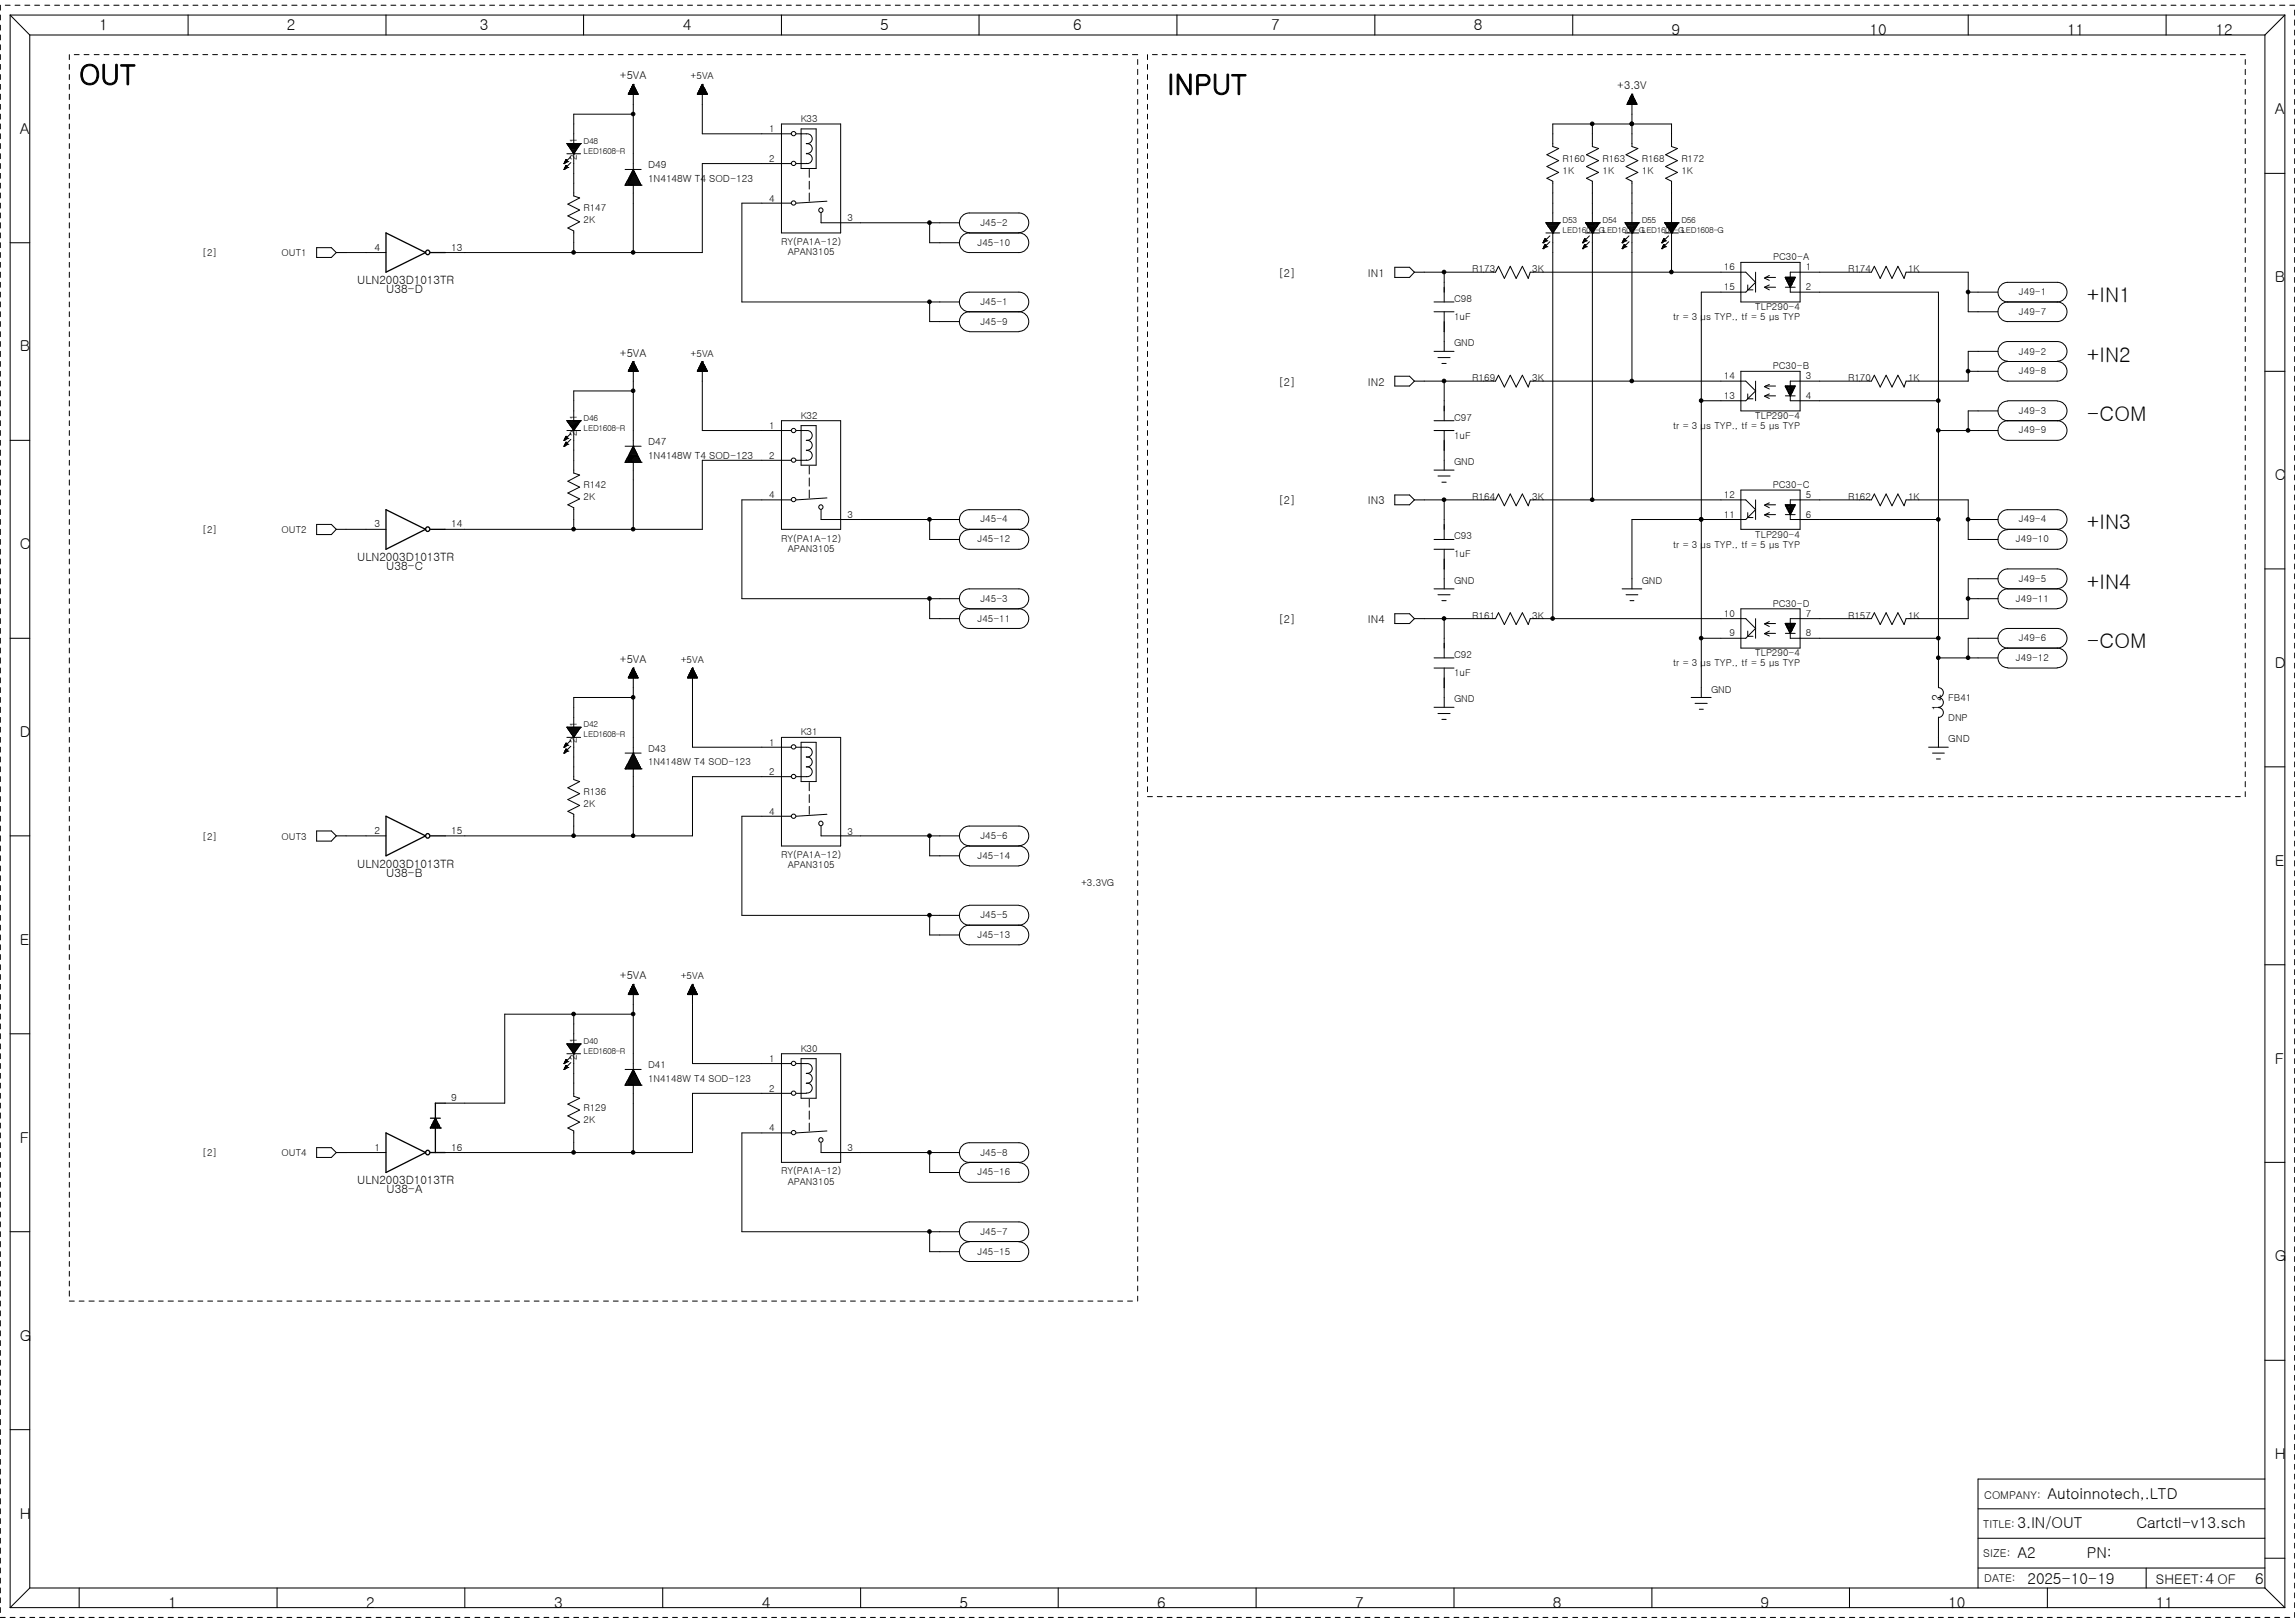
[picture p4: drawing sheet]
<svg xmlns="http://www.w3.org/2000/svg" width="297mm" height="210mm" viewBox="0 0 297 210" stroke-linecap="round" stroke-linejoin="round" font-family="sans-serif">
<defs><g id="words">
<g font-size="3.6">
<text x="10.2" y="10.9">OUT</text>
<text x="151" y="12.2">INPUT</text>
</g>
<g font-size="2.6">
<text x="270.1" y="39.1">+IN1</text>
<text x="270.1" y="46.8">+IN2</text>
<text x="270.1" y="54.4">-COM</text>
<text x="270.1" y="68.5">+IN3</text>
<text x="270.1" y="76.2">+IN4</text>
<text x="270.1" y="83.9">-COM</text>
</g>
<g font-size="1.9">
<text x="12.8" y="3.9">1</text>
<text x="37.1" y="3.9">2</text>
<text x="62.1" y="3.9">3</text>
<text x="88.3" y="3.9">4</text>
<text x="113.9" y="3.9">5</text>
<text x="138.9" y="3.9">6</text>
<text x="164.5" y="3.9">7</text>
<text x="190.8" y="3.9">8</text>
<text x="216.3" y="4.5">9</text>
<text x="241.9" y="4.5">10</text>
<text x="267.5" y="4.5">11</text>
<text x="286.7" y="4.5">12</text>
<text x="2.6" y="17.3">A</text>
<text x="294.4" y="14.8">A</text>
<text x="294.4" y="36.5">B</text>
<text x="2.6" y="45.5">B</text>
<text x="294.4" y="62.1">C</text>
<text x="2.6" y="71.1">C</text>
<text x="294.4" y="86.4">D</text>
<text x="2.6" y="95.4">D</text>
<text x="294.4" y="112.1">E</text>
<text x="2.6" y="122.3">E</text>
<text x="294.4" y="137.6">F</text>
<text x="2.6" y="147.9">F</text>
<text x="294.4" y="163.2">G</text>
<text x="2.6" y="173.5">G</text>
<text x="294.4" y="188.8">H</text>
<text x="2.6" y="196.5">H</text>
<text x="261.1" y="197.8">3.IN/OUT</text>
<text x="265" y="193.9">Autoinnotech,.LTD</text>
<text x="276.5" y="197.8">Cartctl-v13.sch</text>
<text x="261.1" y="201.6">A2</text>
<text x="270.1" y="201.6">PN:</text>
<text x="21.8" y="208">1</text>
<text x="47.4" y="208">2</text>
<text x="71.7" y="208">3</text>
<text x="98.6" y="208">4</text>
<text x="124.2" y="208">5</text>
<text x="149.8" y="208">6</text>
<text x="175.4" y="208">7</text>
<text x="201" y="208">8</text>
<text x="227.8" y="208">9</text>
<text x="252.1" y="208">10</text>
<text x="262.4" y="205">2025-10-19</text>
<text x="279" y="208">11</text>
<text x="291.8" y="205">6</text>
</g>
<text font-size="1.7" x="279" y="204.9">SHEET:4 OF</text>
<text font-size="1.6" x="251.2" y="91.9" transform="rotate(-90 251.2 91.9)">1 2</text>
<g font-size="1.5">
<text x="46.2" y="36.7">ULN2003D1013TR</text>
<text x="50" y="37.9">U38-D</text>
<text x="46.2" y="72.6">ULN2003D1013TR</text>
<text x="50" y="73.7">U38-C</text>
<text x="46.2" y="112.3">ULN2003D1013TR</text>
<text x="50" y="113.5">U38-B</text>
<text x="46.2" y="153.2">ULN2003D1013TR</text>
<text x="50" y="154.4">U38-A</text>
</g>
<g font-size="1.4">
<text x="80.2" y="10.3">+5VA</text>
<text x="209.3" y="11.6">+3.3V</text>
<text x="165.4" y="35.8">[2]</text>
<text x="177" y="35.8">IN1</text>
<text x="80.2" y="46.1">+5VA</text>
<text x="165.4" y="49.9">[2]</text>
<text x="177" y="49.9">IN2</text>
<text x="165.4" y="65.3">[2]</text>
<text x="177" y="65.3">IN3</text>
<text x="165.4" y="80.6">[2]</text>
<text x="177" y="80.6">IN4</text>
<text x="80.2" y="85.8">+5VA</text>
<text x="80.2" y="126.7">+5VA</text>
<text x="256.7" y="197.8">TITLE:</text>
<text x="256.8" y="193.9">COMPANY:</text>
<text x="256.7" y="201.5">SIZE:</text>
<text x="256.8" y="204.7">DATE:</text>
</g>
<g font-size="1.3">
<text x="83.9" y="21.8">D49</text>
<text x="83.9" y="23.5">1N4148W T4 SOD-123</text>
<text x="48.5" y="32.4">4</text>
<text x="58.4" y="32.4">13</text>
<text x="83.9" y="57.6">D47</text>
<text x="83.9" y="59.4">1N4148W T4 SOD-123</text>
<text x="48.5" y="68.2">3</text>
<text x="58.4" y="68.2">14</text>
<text x="252.1" y="96.1">GND</text>
<text x="48.5" y="107.9">2</text>
<text x="58.4" y="107.9">15</text>
<text x="58.4" y="142.5">9</text>
<text x="48.5" y="148.9">1</text>
<text x="58.4" y="148.9">16</text>
</g>
<g font-size="1.2">
<text x="89.4" y="10.3">+5VA</text>
<text x="99.5" y="17.1">1</text>
<text x="103.6" y="15.8">K33</text>
<text x="74.6" y="20.7" transform="rotate(-90 74.6 20.7)">2</text>
<text x="74.6" y="18.5" transform="rotate(-90 74.6 18.5)">1</text>
<text x="99.5" y="21">2</text>
<text x="202.2" y="20.9">R160</text>
<text x="202.2" y="22.5">1K</text>
<text x="207.4" y="20.9">R163</text>
<text x="207.4" y="22.5">1K</text>
<text x="212.5" y="20.9">R168</text>
<text x="212.5" y="22.5">1K</text>
<text x="217.6" y="20.9">R172</text>
<text x="217.6" y="22.5">1K</text>
<text x="75.5" y="27.3">R147</text>
<text x="75.5" y="28.9">2K</text>
<text x="99.5" y="26.1">4</text>
<text x="109.7" y="28.7">3</text>
<text x="126.9" y="29.3">J45-2</text>
<text x="26.2" y="33.2">[2]</text>
<text x="36.4" y="33.2">OUT1</text>
<text x="101.1" y="31.7">RY(PA1A-12)</text>
<text x="101.9" y="33">APAN3105</text>
<text x="126.5" y="31.8">J45-10</text>
<text x="190.5" y="35.2">R173</text>
<text x="198.3" y="35.2">3K</text>
<text x="223.1" y="35">16</text>
<text x="229.5" y="33.7">PC30-A</text>
<text x="233.7" y="35">1</text>
<text x="239.2" y="35.2">R174</text>
<text x="246.9" y="35.2">1K</text>
<text x="126.9" y="39.5">J45-1</text>
<text x="126.9" y="42">J45-9</text>
<text x="188.2" y="39.1">C98</text>
<text x="188.2" y="41.4">1uF</text>
<text x="216.5" y="41.4">tr = 3 μs TYP., tf = 5 μs TYP</text>
<text x="223.1" y="37.5">15</text>
<text x="227.2" y="40.1">TLP290-4</text>
<text x="233.7" y="37.5">2</text>
<text x="261.3" y="38.2">J49-1</text>
<text x="261.3" y="40.7">J49-7</text>
<text x="89.4" y="46.1">+5VA</text>
<text x="188.2" y="44.8">GND</text>
<text x="229.4" y="47.8">PC30-B</text>
<text x="261.3" y="45.9">J49-2</text>
<text x="190.5" y="49.3">R169</text>
<text x="198.3" y="49.3">3K</text>
<text x="223.1" y="49.1">14</text>
<text x="223.1" y="51.6">13</text>
<text x="233.7" y="49.1">3</text>
<text x="233.7" y="51.6">4</text>
<text x="239.2" y="49.3">R170</text>
<text x="246.9" y="49.3">1K</text>
<text x="261.3" y="53.6">J49-3</text>
<text x="261.3" y="48.4">J49-8</text>
<text x="74.6" y="56.5" transform="rotate(-90 74.6 56.5)">2</text>
<text x="74.6" y="54.4" transform="rotate(-90 74.6 54.4)">1</text>
<text x="99.5" y="55.5">1</text>
<text x="99.5" y="59.4">2</text>
<text x="103.6" y="54.2">K32</text>
<text x="188.2" y="54.4">C97</text>
<text x="188.2" y="56.8">1uF</text>
<text x="216.5" y="55.5">tr = 3 μs TYP., tf = 5 μs TYP</text>
<text x="227.2" y="54.2">TLP290-4</text>
<text x="261.3" y="56.1">J49-9</text>
<text x="75.5" y="63.2">R142</text>
<text x="75.5" y="64.7">2K</text>
<text x="99.5" y="64.5">4</text>
<text x="188.2" y="60.2">GND</text>
<text x="190.5" y="64.7">R164</text>
<text x="198.3" y="64.7">3K</text>
<text x="223.1" y="64.4">12</text>
<text x="229.4" y="63.2">PC30-C</text>
<text x="233.7" y="64.4">5</text>
<text x="239.2" y="64.7">R162</text>
<text x="246.9" y="64.7">1K</text>
<text x="26.2" y="69">[2]</text>
<text x="36.4" y="69">OUT2</text>
<text x="101.1" y="70.1">RY(PA1A-12)</text>
<text x="101.9" y="71.4">APAN3105</text>
<text x="109.7" y="67.1">3</text>
<text x="126.5" y="70.2">J45-12</text>
<text x="126.9" y="67.6">J45-4</text>
<text x="188.2" y="69.8">C93</text>
<text x="216.5" y="70.9">tr = 3 μs TYP., tf = 5 μs TYP</text>
<text x="223.1" y="67">11</text>
<text x="227.2" y="69.6">TLP290-4</text>
<text x="233.7" y="67">6</text>
<text x="260.9" y="70.2">J49-10</text>
<text x="261.3" y="67.6">J49-4</text>
<text x="126.9" y="77.9">J45-3</text>
<text x="188.2" y="72.1">1uF</text>
<text x="188.2" y="75.6">GND</text>
<text x="212.5" y="75.6">GND</text>
<text x="260.9" y="77.9">J49-11</text>
<text x="261.3" y="75.3">J49-5</text>
<text x="126.5" y="80.4">J45-11</text>
<text x="190.5" y="80.1">R161</text>
<text x="198.3" y="80.1">3K</text>
<text x="223.1" y="79.8">10</text>
<text x="223.8" y="82.3">9</text>
<text x="229.4" y="78.5">PC30-D</text>
<text x="233.7" y="79.8">7</text>
<text x="233.7" y="82.3">8</text>
<text x="239.2" y="80.1">R157</text>
<text x="246.9" y="80.1">1K</text>
<text x="261.3" y="83">J49-6</text>
<text x="88.1" y="85.8">+5VA</text>
<text x="188.2" y="85.1">C92</text>
<text x="188.2" y="87.5">1uF</text>
<text x="216.5" y="86.2">tr = 3 μs TYP., tf = 5 μs TYP</text>
<text x="221.4" y="89.6">GND</text>
<text x="227.2" y="84.9">TLP290-4</text>
<text x="260.9" y="85.6">J49-12</text>
<text x="74.6" y="94.1" transform="rotate(-90 74.6 94.1)">1</text>
<text x="103.6" y="95.2">K31</text>
<text x="188.2" y="90.9">GND</text>
<text x="252.1" y="90.8">FB41</text>
<text x="252.1" y="93.3">DNP</text>
<text x="74.6" y="96.2" transform="rotate(-90 74.6 96.2)">2</text>
<text x="83.9" y="97.3">D43</text>
<text x="83.9" y="99">1N4148W T4 SOD-123</text>
<text x="99.5" y="96.5">1</text>
<text x="99.5" y="100.3">2</text>
<text x="75.5" y="102.8">R136</text>
<text x="75.5" y="104.4">2K</text>
<text x="99.5" y="105.5">4</text>
<text x="109.7" y="108">3</text>
<text x="26.2" y="108.7">[2]</text>
<text x="36.4" y="108.7">OUT3</text>
<text x="101.1" y="111">RY(PA1A-12)</text>
<text x="101.9" y="112.3">APAN3105</text>
<text x="126.5" y="111.1">J45-14</text>
<text x="126.9" y="108.6">J45-6</text>
<text x="126.9" y="118.8">J45-5</text>
<text x="139.9" y="114.6">+3.3VG</text>
<text x="126.5" y="121.4">J45-13</text>
<text x="88.1" y="126.7">+5VA</text>
<text x="74.6" y="137.1" transform="rotate(-90 74.6 137.1)">2</text>
<text x="74.6" y="135" transform="rotate(-90 74.6 135)">1</text>
<text x="99.5" y="137.5">1</text>
<text x="103.6" y="136.1">K30</text>
<text x="75.5" y="143.8">R129</text>
<text x="83.9" y="138.3">D41</text>
<text x="83.9" y="140">1N4148W T4 SOD-123</text>
<text x="99.5" y="141.3">2</text>
<text x="26.2" y="149.6">[2]</text>
<text x="36.4" y="149.6">OUT4</text>
<text x="75.5" y="145.3">2K</text>
<text x="99.5" y="146.4">4</text>
<text x="109.7" y="149">3</text>
<text x="126.9" y="149.5">J45-8</text>
<text x="101.1" y="152">RY(PA1A-12)</text>
<text x="101.9" y="153.3">APAN3105</text>
<text x="126.5" y="152.1">J45-16</text>
<text x="126.9" y="159.8">J45-7</text>
<text x="126.5" y="162.3">J45-15</text>
</g>
<g font-size="1.1">
<text x="75.5" y="18.6">D48</text>
<text x="75.5" y="19.9">LED1608-R</text>
<text x="202.2" y="28.8">D53</text>
<text x="207.4" y="28.8">D54</text>
<text x="212.5" y="28.8">D55</text>
<text x="217.6" y="28.8">D56</text>
<text x="202.2" y="30.1">LED1608-GLED1608-GLED1608-GLED1608-G</text>
<text x="75.5" y="54.4">D46</text>
<text x="75.5" y="55.7">LED1608-R</text>
<text x="75.5" y="94.1">D42</text>
<text x="75.5" y="95.4">LED1608-R</text>
<text x="75.5" y="135.1">D40</text>
<text x="75.5" y="136.4">LED1608-R</text>
</g>
</g></defs>
<g fill="none" stroke="#000" stroke-width=".13">
<path d="M0 .7v.6M0 1.9v.7M0 3.3v.6M0 4.5v.7M0 5.8v.6M0 7.1v.6M0 8.3v.7M0 9.7v.6M0 10.9v.7M0 12.2v.7M0 13.5v.6M0 14.8v.6"/>
<path d="M0 16v.7M0 17.3v.6M0 18.6v.6M0 19.9v.6M.7 .7h.6M1.3 1.9l2.6 2.6M1.3 1.9v206.1M1.3 1.9h294.4M1.9 .7h.7M3.2 .7h.7M3.9 4.5v201M3.9 4.5h289.2"/>
<path d="M4.5 .7h.6M5.8 .7h.6M7.1 .7h.6M8.3 .7h.7M9 7.1v.6M9 8.3v.7M9 9.7v.6M9 10.9v.7M9 12.2v.7M9 13.5v.6M9 14.8v.6M9 16v.7"/>
<path d="M9 17.3v.6M9 18.6v.6M9 19.9v.6M9.6 .7h.6M9.6 7.1h.6M10.9 .7h.6M10.9 7.1h.6M12.2 .7h.6M12.2 7.1h.6M13.5 .7h.6M13.5 7.1h.6M14.7 .7h.7"/>
<path d="M14.7 7.1h.7M16 .7h.7M16 7.1h.7M17.3 .7h.6M17.3 7.1h.6M18.6 .7h.6M18.6 7.1h.6M19.9 .7h.6M19.9 7.1h.6M21.1 .7h.7M21.1 7.1h.7M22.4 .7h.7"/>
<path d="M22.4 7.1h.7M23.7 .7h.6M23.7 7.1h.6M24.3 1.9v2.6M25 .7h.6M25 7.1h.6M26.2 .7h.7M26.2 7.1h.7M27.5 .7h.7M27.5 7.1h.7M28.8 .7h.7M28.8 7.1h.7"/>
<path d="M30.1 .7h.6M30.1 7.1h.6M31.4 .7h.6M31.4 7.1h.6M32.7 .7h.6M32.7 7.1h.6M34 .7h.6M34 7.1h.6M35.2 .7h.7M35.2 7.1h.7M36.5 .7h.6M36.5 7.1h.6"/>
<path d="M37.8 .7h.6M37.8 7.1h.6M39.1 .7h.6M39.1 7.1h.6M40.3 .7h.7M40.3 7.1h.7M41.6 .7h.6M41.6 7.1h.6M42.9 .7h.6M42.9 7.1h.6M44.2 .7h.6M44.2 7.1h.6"/>
<path d="M45.5 .7h.6M45.5 7.1h.6M46.7 .7h.7M46.7 7.1h.7M48 .7h.7M48 7.1h.7M49.3 .7h.7M49.3 7.1h.7M50 1.9v2.6M50.6 .7h.6M50.6 7.1h.6M51.9 .7h.6"/>
<path d="M51.9 7.1h.6M53.1 .7h.7M53.1 7.1h.7M54.4 .7h.7M54.4 7.1h.7M55.7 .7h.6M55.7 7.1h.6M57 .7h.6M57 7.1h.6M58.3 .7h.6M58.3 7.1h.6M59.5 .7h.7"/>
<path d="M59.5 7.1h.7M60.8 .7h.7M60.8 7.1h.7M62.1 .7h.6M62.1 7.1h.6M63.4 .7h.6M63.4 7.1h.6M64.6 .7h.7M64.6 7.1h.7M66 .7h.6M66 7.1h.6M67.2 .7h.7"/>
<path d="M67.2 7.1h.7M68.5 .7h.6M68.5 7.1h.6M69.8 .7h.6M69.8 7.1h.6M71 .7h.7M71 7.1h.7M72.3 .7h.7M72.3 7.1h.7M73.4 18.6h.1M73.4 19.9h1.7M73.4 18.6h1.7"/>
<path d="M73.4 18.6l.9 1.3M73.4 18.7h1.7M73.5 18.6v.2M73.5 18.8h1.5M73.6 .7h.7M73.6 7.1h.7M73.6 18.6v.4h1.3v-.4M73.7 19.1h1.1M73.7 18.6v.5M73.8 19.2h.9M73.9 18.6v.7M73.9 19.4h.7"/>
<path d="M74 18.6v.9M74.1 19.6h.3M74.1 18.6v1.1M74.1 19.8h.2M74.3 19.9h.1M74.4 18.6v1.1M74.5 18.6v.9h-.5M74.6 18.6v.7M74.8 18.6v.5M74.9 .7h.6M74.9 7.1h.6M75 18.6v.2"/>
<path d="M75.1 18.6h.1M75.1 18.6l-.8 1.3M75.5 1.9v2.6M76.2 .7h.6M76.2 7.1h.6M77.4 .7h.7M77.4 7.1h.7M78.7 .7h.7M78.7 7.1h.7M80 .7h.6M80 7.1h.6M81.3 .7h.7"/>
<path d="M81.3 7.1h.7M81.3 12.1v.1M81.3 12.1l1.2 .1M81.4 12.1h1.1M81.4 12.2v-.2h1.1v.2M81.4 12h1.1M81.4 11.9h1.1v.3M81.5 11.9h.9v.3M81.5 11.8h.9M81.5 11.8v.4M81.5 12.2v-.5h.8v.5M81.6 11.6v.6"/>
<path d="M81.6 11.7h.7M81.6 11.6h.7v.6M81.6 11.6h.7M81.6 11.5h.7v.7M81.6 11.5v.7M81.7 11.5h.5M81.7 11.4h.5v.8M81.7 11.3h.4v.9M81.8 11.2h.3v1M81.8 11.2v1M81.8 11.1v1.1M81.8 11.2h.3"/>
<path d="M81.8 11.1h.2v1.1M81.9 11.1h.1M81.9 11h.1v1.2M81.9 11v1.2M81.9 11h.1M82 10.9h.1M82 14.8h-7.7v10.6l.7 .2-1.5 .8 1.5 .8-1.5 .7 1.5 .8-1.5 .8 .8 .4v2.8M82 10.9v21.8M82 10.9l.6 1.3h-1.3M82 10.9l-.7 1.3M82.1 11.3h-.4v.9M82.2 11.4h-.5v.8"/>
<path d="M82.4 11.9h-1v.3M82.6 .7h.6M82.6 7.1h.6M83.9 .7h.6M83.9 7.1h.6M85.1 .7h.7M85.1 7.1h.7M86.4 .7h.6M86.4 7.1h.6M87.7 .7h.6M87.7 7.1h.6M89 .7h.6"/>
<path d="M89 7.1h.6M90.3 .7h.6M90.3 7.1h.6M90.3 12.1v.1M90.3 12.1l1.2 .1M90.3 12.2h1.2M90.3 12.1h1.2M90.3 12.2v-.2h1.2v.2M90.3 12h1.1M90.4 11.9h1v.3M90.4 11.8v.4M90.5 12.2v-.5h.8v.5"/>
<path d="M90.5 11.8h.9M90.5 11.6v.6M90.5 11.6h.8v.6M90.5 11.7h.8M90.6 11.6h.6M90.6 11.5h.6v.7M90.6 11.4h.5v.8M90.7 11.3v.9M90.7 11.3h.4v.9M90.7 11.2v1M90.7 11.2h.3v1M90.7 11.3h.4"/>
<path d="M90.8 11.1v1.1M90.8 11.1h.2v1.1M90.8 11.2h.2M90.8 11.1h.2M90.8 11h.1v1.2M90.9 10.9h.1M90.9 10.9v6.4h11.5M90.9 11l-.1 1.2M90.9 10.9l-.6 1.3M90.9 10.9l.6 1.3M91.1 11.4h-.5v.8M91.2 11.5h-.6v.7"/>
<path d="M91.4 11.9h-1v.3M91.5 .7h.7M91.5 7.1h.7M92.8 .7h.6M92.8 7.1h.6M94.1 .7h.6M94.1 7.1h.6M95.4 .7h.6M95.4 7.1h.6M96.6 .7h.7M96.6 7.1h.7M98 .7h.6"/>
<path d="M98 7.1h.6M99.2 .7h.7M99.2 7.1h.7M100.5 .7h.6M100.5 7.1h.6M101.1 1.9v2.6M101.1 16h7.7v14.1h-7.7zM101.8 .7h.6M101.8 7.1h.6M103 .7h.7M103 7.1h.7M103 17.3h1.4"/>
<path d="M103.7 16.7h1.9v5.1h-1.9zM104.4 .7h.6M104.4 7.1h.6M104.4 17.3a.64 .64 0 0 1 .7 .7 .64 .64 0 0 1-.7 .6M104.4 18.6a.64 .64 0 0 1 .7 .6 .64 .64 0 0 1-.7 .7M104.4 19.9a.62 .62 0 0 1 .7 .6 .62 .62 0 0 1-.7 .6M105.6 .7h.7M105.6 7.1h.7M106.9 .7h.6M106.9 7.1h.6M108.2 .7h.6M108.2 7.1h.6"/>
<path d="M109.4 .7h.7M109.4 7.1h.7M110.7 .7h.7M110.7 7.1h.7M112 .7h.6M112 7.1h.6M113.3 .7h.6M113.3 7.1h.6M114.6 .7h.6M114.6 7.1h.6M115.9 .7h.6M115.9 7.1h.6"/>
<path d="M117.1 .7h.7M117.1 7.1h.7M118.4 .7h.6M118.4 7.1h.6M119.7 .7h.6M119.7 7.1h.6M121 .7h.6M121 7.1h.6M122.3 .7h.6M122.3 7.1h.6M123.5 .7h.7M123.5 7.1h.7"/>
<path d="M124.8 .7h.6M124.8 7.1h.6M126.1 .7h.6M126.1 7.1h.6M126.7 1.9v2.6M127.3 .7h.7M127.3 7.1h.7M128.7 .7h.6M128.7 7.1h.6M129.9 .7h.7M129.9 7.1h.7M131.2 .7h.7"/>
<path d="M131.2 7.1h.7M132.5 .7h.6M132.5 7.1h.6M133.8 .7h.6M133.8 7.1h.6M135 .7h.7M135 7.1h.7M136.3 .7h.6M136.3 7.1h.6M137.6 .7h.7M137.6 7.1h.7M138.9 .7h.6"/>
<path d="M138.9 7.1h.6M140.2 .7h.6M140.2 7.1h.6M141.4 .7h.7M141.4 7.1h.7M142.7 .7h.6M142.7 7.1h.6M144 .7h.7M144 7.1h.7M145.3 .7h.6M145.3 7.1h.6M146.6 .7h.6"/>
<path d="M146.6 7.1h.6M147.2 7.7v.6M147.2 9v.7M147.2 10.3v.6M147.2 11.6v.6M147.2 12.9v.6M147.2 14.1v.7M147.2 15.4v.6M147.2 16.7v.6M147.2 17.9v.7M147.2 19.2v.7M147.9 .7h.6"/>
<path d="M148.5 7.1v.6M148.5 8.3v.7M148.5 9.7v.6M148.5 10.9v.7M148.5 12.2v.7M148.5 13.5v.6M148.5 14.8v.6M148.5 16v.7M148.5 17.3v.6M148.5 18.6v.6M148.5 19.9v.6M149.1 .7h.7"/>
<path d="M149.1 7.1h.7M150.4 .7h.6M150.4 7.1h.6M151.7 .7h.6M151.7 7.1h.6M152.3 1.9v2.6M153 .7h.6M153 7.1h.6M154.3 .7h.6M154.3 7.1h.6M155.5 .7h.7M155.5 7.1h.7"/>
<path d="M156.8 .7h.7M156.8 7.1h.7M158.1 .7h.6M158.1 7.1h.6M159.4 .7h.6M159.4 7.1h.6M160.7 .7h.6M160.7 7.1h.6M161.9 .7h.7M161.9 7.1h.7M163.2 .7h.7M163.2 7.1h.7"/>
<path d="M164.5 .7h.6M164.5 7.1h.6M165.8 .7h.6M165.8 7.1h.6M167 .7h.7M167 7.1h.7M168.3 .7h.7M168.3 7.1h.7M169.6 .7h.6M169.6 7.1h.6M170.9 .7h.6M170.9 7.1h.6"/>
<path d="M172.2 .7h.6M172.2 7.1h.6M173.4 .7h.7M173.4 7.1h.7M174.8 .7h.6M174.8 7.1h.6M176 .7h.7M176 7.1h.7M177.3 .7h.6M177.3 7.1h.6M177.9 1.9v2.6M178.6 .7h.6"/>
<path d="M178.6 7.1h.6M179.8 .7h.7M179.8 7.1h.7M181.1 .7h.7M181.1 7.1h.7M182.4 .7h.6M182.4 7.1h.6M183.7 .7h.6M183.7 7.1h.6M185 .7h.6M185 7.1h.6M186.2 .7h.7"/>
<path d="M186.2 7.1h.7M187.5 .7h.7M187.5 7.1h.7M188.8 .7h.6M188.8 7.1h.6M190.1 .7h.7M190.1 7.1h.7M191.4 .7h.6M191.4 7.1h.6M192.7 .7h.6M192.7 7.1h.6M193.9 .7h.7"/>
<path d="M193.9 7.1h.7M195.2 .7h.6M195.2 7.1h.6M196.5 .7h.6M196.5 7.1h.6M197.8 .7h.6M197.8 7.1h.6M199.1 .7h.6M199.1 7.1h.6M200.3 .7h.7M200.3 7.1h.7M201.6 .7h.6"/>
<path d="M201.6 7.1h.6M202.9 .7h.6M202.9 7.1h.6M203.5 1.9v2.6M204.2 .7h.6M204.2 7.1h.6M205.4 .7h.7M205.4 7.1h.7M206.1 16v3l.8 .2-1.6 .8 1.6 .8-1.6 .7 1.6 .8-1.6 .8 .8 .4v41.2M206.8 .7h.6M206.8 7.1h.6M208 .7h.7"/>
<path d="M208 7.1h.7M209.3 .7h.6M209.3 7.1h.6M210.6 .7h.6M210.6 7.1h.6M210.6 13.5v-.1h1.2v.1M210.6 13.4h1.2M210.7 13.3h1.1v.2M210.7 13.3v.2M210.7 13.2v.3M210.7 13.3h1v.2M210.7 13.3h1.1"/>
<path d="M210.7 13.2h1M210.7 13.5v-.4h1v.4M210.8 13.1h.8M210.8 13h.8v.5M210.9 13.5v-.6h.7v.6M210.9 12.9h.6M210.9 12.8h.6v.7M210.9 12.8v.7M210.9 12.7v.8M210.9 12.7h.6v.8M210.9 12.8h.6M211 12.7h.5"/>
<path d="M211 12.6h.4v.9M211 12.5v1M211 12.5h.4M211.1 12.5h.3v1M211.1 12.4h.2v1.1M211.2 12.3v1.2M211.2 12.2v1.3M211.2 12.2h.1M211.2 16h.1M211.2 12.2v6.8l.8 .2-1.6 .8 1.6 .8-1.6 .7 1.6 .8-1.6 .8 .8 .4v25.8M211.2 12.2l-.6 1.3h1.2M211.2 12.2l.6 1.3"/>
<path d="M211.3 12.4h-.2v1.1M211.6 13h-.8v.5M211.8 .7h.7M211.8 7.1h.7M213.1 .7h.7M213.1 7.1h.7M214.4 .7h.7M214.4 7.1h.7M215.7 .7h.6M215.7 7.1h.6M217 .7h.6M217 7.1h.6"/>
<path d="M218.2 .7h.7M218.2 7.1h.7M219.5 .7h.7M219.5 7.1h.7M220.8 .7h.6M220.8 7.1h.6M222.1 .7h.6M222.1 7.1h.6M223.4 .7h.6M223.4 7.1h.6M224.7 .7h.6M224.7 7.1h.6"/>
<path d="M225.9 .7h.7M225.9 7.1h.7M227.2 .7h.6M227.2 7.1h.6M228.5 .7h.6M228.5 7.1h.6M229.8 .7h.6M229.8 7.1h.6M231.1 .7h.6M231.1 7.1h.6M232.3 .7h.7M232.3 7.1h.7"/>
<path d="M233.6 .7h.6M233.6 7.1h.6M234.9 .7h.6M234.9 7.1h.6M236.1 .7h.7M236.1 7.1h.7M237.4 .7h.7M237.4 7.1h.7M238.7 .7h.7M238.7 7.1h.7M240 .7h.7M240 7.1h.7"/>
<path d="M241.3 .7h.6M241.3 7.1h.6M242.6 .7h.6M242.6 7.1h.6M243.8 .7h.7M243.8 7.1h.7M245.1 .7h.6M245.1 7.1h.6M246.4 .7h.7M246.4 7.1h.7M247.7 .7h.6M247.7 7.1h.6"/>
<path d="M249 .7h.6M249 7.1h.6M250.2 .7h.7M250.2 7.1h.7M251.5 .7h.6M251.5 7.1h.6M252.8 .7h.6M252.8 7.1h.6M254.1 .7h.6M254.1 7.1h.6M254.7 1.9v2.6M255.4 .7h.6"/>
<path d="M255.4 7.1h.6M256.7 .7h.6M256.7 7.1h.6M257.9 .7h.7M257.9 7.1h.7M259.2 .7h.6M259.2 7.1h.6M260.5 .7h.6M260.5 7.1h.6M261.7 .7h.7M261.7 7.1h.7M263.1 .7h.6"/>
<path d="M263.1 7.1h.6M264.3 .7h.7M264.3 7.1h.7M265.6 .7h.6M265.6 7.1h.6M266.9 .7h.6M266.9 7.1h.6M268.1 .7h.7M268.1 7.1h.7M269.5 .7h.6M269.5 7.1h.6M270.7 .7h.7"/>
<path d="M270.7 7.1h.7M272 .7h.7M272 7.1h.7M273.3 .7h.6M273.3 7.1h.6M274.6 .7h.6M274.6 7.1h.6M275.8 .7h.7M275.8 7.1h.7M277.1 .7h.6M277.1 7.1h.6M278.4 .7h.6"/>
<path d="M278.4 7.1h.6M279.7 .7h.6M279.7 7.1h.6M280.3 1.9v2.6M281 .7h.6M281 7.1h.6M282.2 .7h.7M282.2 7.1h.7M283.5 .7h.6M283.5 7.1h.6M284.8 .7h.6M284.8 7.1h.6"/>
<path d="M286.1 .7h.6M286.1 7.1h.6M287.4 .7h.6M287.4 7.1h.6M288.6 .7h.7M288.6 7.1h.7M289.9 .7h.7M289.9 7.1h.7M290.6 7.7v.6M290.6 9v.7M290.6 10.3v.6M290.6 11.6v.6"/>
<path d="M290.6 12.9v.6M290.6 14.1v.7M290.6 15.4v.6M290.6 16.7v.6M290.6 17.9v.7M290.6 19.2v.7M291.2 .7h.6M292.5 .7h.6M293.1 4.5v201M293.8 .7h.6M295 .7h.7M295.7 1.9v206.1"/>
<path d="M295.7 1.9l-2.6 2.6M296.3 .7h.7M297 1.3v.6M297 2.6v.7M297 3.9v.6M297 5.2v.6M297 6.4v.7M297 7.7v.6M297 9v.7M297 10.3v.6M297 11.6v.6M297 12.9v.6"/>
<path d="M297 14.1v.7M297 15.4v.6M297 16.7v.6M297 17.9v.7M297 19.2v.7M0 21.2v.6M0 22.4v.7M0 23.7v.6M0 25v.6M0 26.3v.6M0 27.6v.6M0 28.8v.7"/>
<path d="M0 30.1v.7M0 31.4v.6M0 32.7v.6M0 34v.6M0 35.2v.7M0 36.5v.7M0 37.8v.6M0 39.1v.6M1.3 31.4h2.6M9 21.2v.6M9 22.4v.7M9 23.7v.6"/>
<path d="M9 25v.6M9 26.3v.6M9 27.6v.6M9 28.8v.7M9 30.1v.7M9 31.4v.6M9 32.7v.6M9 34v.6M9 35.2v.7M9 36.5v.7M9 37.8v.6M9 39.1v.6"/>
<path d="M41 32h1.9l.6 .7-.6 .6h-1.9zM43.5 32.7h6.5M73 21.9h.1M73 21.2h.1M73.1 20.9v.2M73.1 21.6v.2M73.1 21.7h.4M73.1 20.9h.4M73.2 20.8h.2v.2M73.2 21.5h.2v.2M73.2 21.4h.1M73.2 20.7h.1"/>
<path d="M73.2 20.7v.3h-.1M73.2 21.4v.4h-.1M73.2 21.4l-.2 .5M73.2 21.4l.3 .3M73.2 20.7l-.2 .5M73.2 20.7l.3 .2M73.5 21.7h.1M73.5 20.9h.1M73.5 21.7l-.5 .2M73.5 20.9l-.5 .3M73.9 20.3l-.8 .7M73.9 21l-.8 .8"/>
<path d="M80.9 24h.1M80.9 21.9h2.1M80.9 24h2.1M81 23.8h1.9M81 24v-.3h1.8v.3M81.1 23.6h1.7M81.2 24v-.5h1.5v.5M81.2 23.3h1.4M81.3 24v-.8h1.3v.8M81.4 23.1h1.1M81.4 22.9v1.1M81.4 22.9h1.1v1.1"/>
<path d="M81.5 22.8h.9M81.6 22.6v1.4M81.6 22.7h.7v1.3M81.6 22.6h.7M81.7 22.4h.5v1.6M81.7 22.4v1.6M81.7 22.3h.4M81.8 22.1v1.9M81.8 22.2h.3v1.8M81.9 22.1h.1M82 21.9h.1M82 21.9l1 2.1"/>
<path d="M82 21.9l-1.1 2.1M83 24h.1M102.4 21.2h-11.5v11.5h-33.3M102.4 26.3h-6.4v12.8h28.2M103 21.2h1.4M104.7 21.9v1M104.7 23.5v1M104.7 25v1M106.3 27.6v1.2h17.9M107 26l-4 .3M120.3 28.8h.1M120.3 28.8v2.6h3.9"/>
<path d="M120.3 39.1v2.5h3.9M124.7 30.4l.7-.3h6.5a1.27 1.27 0 0 1 1.2 1.3 1.27 1.27 0 0 1-1.2 1.3h-6.5a1.27 1.27 0 0 1-1.2-.9 1.27 1.27 0 0 1 .5-1.4zM125.4 30.1a1.27 1.27 0 0 1-1.2-1.3 1.27 1.27 0 0 1 1.2-1.2h6.5a1.27 1.27 0 0 1 1.2 1.2 1.27 1.27 0 0 1-1.2 1.3M147.2 20.5v.7M147.2 21.8v.6M147.2 23.1v.6M147.2 24.3v.7M147.2 25.6v.7M147.2 26.9v.7M147.2 28.2v.6M147.2 29.5v.6M147.2 30.8v.6"/>
<path d="M147.2 32v.7M147.2 33.3v.7M147.2 34.6v.6M147.2 35.9v.6M147.2 37.2v.6M147.2 38.4v.7M147.2 39.7v.6M148.5 21.2v.6M148.5 22.4v.7M148.5 23.7v.6M148.5 25v.6M148.5 26.3v.6"/>
<path d="M148.5 27.6v.6M148.5 28.8v.7M148.5 30.1v.7M148.5 31.4v.6M148.5 32.7v.6M148.5 34v.6M148.5 35.2v.7M148.5 36.5v.7M148.5 37.8v.6M148.5 39.1v.6M180.5 34.6h1.9l.6 .6-.6 .7h-1.9zM183 35.2h10.5l.4-.7 .8 1.5 .8-1.5 .7 1.5 .8-1.5 .8 1.5 .2-.8h27.9l1.3 1.3-1.3 1.3h-5.7v52.5"/>
<path d="M185.6 39.1h2.6M186.9 35.2v3.9M199.7 32.2h.1M199.7 31.4h.1M199.8 31.9h.4M199.8 31.2h.4M199.8 31.1v.2M199.8 31.8v.3M199.9 31.8h.2v.2M199.9 31h.2v.2M199.9 31.7h.1M199.9 30.9h.1"/>
<path d="M199.9 31.7v.3h-.1M199.9 30.9v.4h-.1M199.9 31.7l-.2 .5M199.9 31.7l.3 .2M199.9 30.9l-.2 .5M199.9 30.9l.3 .3M200.1 28.8h.1M200.1 30.1h1.7M200.1 28.8h1.7M200.1 28.8l.9 1.3M200.2 29h1.6M200.2 31.9h.1"/>
<path d="M200.2 31.2h.1M200.2 28.8v.2M200.2 31.9l-.5 .3M200.2 31.2l-.5 .2M200.3 29.1h1.4M200.3 28.8v.5h1.3M200.4 29.4h1.1M200.4 28.8v.6M200.5 29.5h.9M200.6 28.8v.8M200.6 30.5l-.8 .8M200.6 31.3l-.8 .7"/>
<path d="M200.6 29.6h.7M200.7 28.8v1h.6M200.8 29.9h.4M200.8 28.8v1.1M200.9 30h.2M201 30.1h.1M201.1 28.8v1.2M201.2 28.8v1M201.3 28.8v.8M201.5 28.8v.6M201.6 28.8v.4M201.7 28.8v.2"/>
<path d="M201.8 28.8h.1M201.8 28.8l-.8 1.3M204.8 32.2h.1M204.8 31.4h.1M204.9 31.9h.4M204.9 31.2h.4M204.9 31.1v.2M204.9 31.8v.3M205 31.8h.2v.2M205 31h.2v.2M205.1 31.7h.1M205.1 30.9h.1"/>
<path d="M205.1 31.7v.3h-.2M205.1 30.9v.4h-.2M205.1 31.7l-.3 .5M205.1 31.7l.2 .2M205.1 30.9l-.3 .5M205.1 30.9l.2 .3M205.2 28.8h.1M205.2 30.1h1.8M205.2 28.8h1.8M205.2 28.8l.9 1.3M205.3 29h1.6M205.3 31.9h.1"/>
<path d="M205.3 31.2h.1M205.3 28.8v.2M205.3 31.9l-.5 .3M205.3 31.2l-.5 .2M205.4 29.1h1.4M205.4 28.8v.5h1.4M205.5 29.4h1.1M205.6 28.8v.6M205.6 29.5h.9M205.7 28.8v.8M205.7 30.5l-.8 .8M205.7 31.3l-.8 .7"/>
<path d="M205.7 29.6h.7M205.8 29.8h.6M205.8 28.8v1M205.9 29.9h.3M206 28.8v1.1M206 30h.2M206.1 30.1h.1M206.2 28.8v1.2M206.3 28.8v1M206.5 28.8v.8M206.6 28.8v.6M206.8 28.8v.4"/>
<path d="M206.9 28.8v.2M207 28.8h.1M207 28.8l-.9 1.3M209.9 32.2h.1M209.9 31.4h.1M210.1 31.9h.3M210.1 31.1v.2M210.1 31.8v.3M210.1 31.2h.3M210.1 31.8h.2v.2M210.1 31h.2v.2M210.2 31.7h.1"/>
<path d="M210.2 30.9h.1M210.2 31.7l-.3 .5M210.2 31.7l.2 .2M210.2 31.7v.3h-.2M210.2 30.9v.4h-.2M210.2 30.9l-.3 .5M210.2 30.9l.2 .3M210.3 28.8h.1M210.3 30.1h1.8M210.3 28.8h1.8M210.3 28.8l.9 1.3M210.4 29h1.6"/>
<path d="M210.4 31.9h.1M210.4 31.2h.1M210.4 28.8v.2M210.4 31.9l-.5 .3M210.4 31.2l-.5 .2M210.5 29.1h1.4M210.6 28.8v.5h1.2M210.7 29.4h1.1M210.7 28.8v.6M210.7 29.5h1M210.8 28.8v.8M210.8 30.5l-.7 .8"/>
<path d="M210.8 31.3l-.7 .7M210.9 29.6h.7M210.9 28.8v1h.6M211 29.9h.4M211.1 28.8v1.1M211.1 30h.2M211.2 30.1h.1M211.3 28.8v1.2M211.5 28.8v1M211.6 28.8v.8M211.7 28.8v.6M211.8 28.8v.4"/>
<path d="M212 28.8v.2M212.1 28.8h.1M212.1 28.8l-.9 1.3M215.1 32.2h.1M215.1 31.4h.1M215.2 31.9h.4M215.2 31.2h.4M215.2 31.1v.2M215.2 31.8v.3M215.3 31.8h.1v.2M215.3 31h.1v.2M215.3 31.7h.1"/>
<path d="M215.3 30.9h.1M215.3 31.7v.3h-.2M215.3 30.9v.4h-.2M215.3 31.7l-.2 .5M215.3 31.7l.3 .2M215.3 30.9l-.2 .5M215.3 30.9l.3 .3M215.4 28.8h.1M215.4 30.1h1.8M215.4 28.8h1.8M215.4 28.8l.9 1.3M215.5 29h1.7"/>
<path d="M215.6 31.9h.1M215.6 31.2h.1M215.6 28.8v.2M215.6 31.9l-.5 .3M215.6 31.2l-.5 .2M215.6 29.1h1.4M215.7 28.8v.5h1.3M215.8 29.4h1.1M215.8 28.8v.6M215.9 29.5h.9M215.9 29.6h.8M215.9 28.8v.8"/>
<path d="M215.9 30.5l-.7 .8M215.9 31.3l-.7 .7M216 29.8h.6M216.1 28.8v1M216.2 29.9h.3M216.2 30h.2M216.2 28.8v1.1M216.3 30.1h.1M216.3 35.2v-11.7l-.7-.4 1.5-.8-1.5-.8 1.5-.7-1.5-.8 1.5-.8-.8-.2v-3h-15.3v3l.7 .2-1.5 .8 1.5 .8-1.5 .7 1.5 .8-1.5 .8 .8 .4v56.6M216.5 28.8v1.2M216.6 28.8v1M216.7 28.8v.8"/>
<path d="M216.8 28.8v.6M217 28.8v.4M217.1 28.8v.2M217.2 28.8h.1M217.2 28.8l-.9 1.3M225.3 34h7.7v5.1h-7.7zM226.2 36.9v.6h.7M227.2 35.2v2.6M228.5 35.9h1.3M228.5 37.2h1.3M229 35.6l-.7 .4 .7 .3M229 36.9l-.7 .3 .7 .3"/>
<path d="M231.1 37.2h1.2M231.7 35.9v-.7h10.5l.4-.7 .7 1.5 .8-1.5 .8 1.5 .7-1.5 .8 1.5 .3-.8h8v5.1h3.9M231.7 37.2v.6h19.2v51.2M254.7 37.8h3.9M259.8 39.1a1.27 1.27 0 0 1-1.2-1.3 1.27 1.27 0 0 1 1.2-1.3h6.4a1.27 1.27 0 0 1 1.3 1.3 1.27 1.27 0 0 1-1.3 1.3M259.8 39.1h6.4M266.2 39.1a1.27 1.27 0 0 1 1.3 1.2 1.27 1.27 0 0 1-1.3 1.3h-6.4a1.27 1.27 0 0 1-1.2-1.3 1.27 1.27 0 0 1 1.2-1.2M290.6 20.5v.7M290.6 21.8v.6M290.6 23.1v.6M290.6 24.3v.7M290.6 25.6v.7"/>
<path d="M290.6 26.9v.7M290.6 28.2v.6M290.6 29.5v.6M290.6 30.8v.6M290.6 32v.7M290.6 33.3v.7M290.6 34.6v.6M290.6 35.9v.6M290.6 37.2v.6M290.6 38.4v.7M290.6 39.7v.6M293.1 22.4h2.6"/>
<path d="M297 20.5v.7M297 21.8v.6M297 23.1v.6M297 24.3v.7M297 25.6v.7M297 26.9v.7M297 28.2v.6M297 29.5v.6M297 30.8v.6M297 32v.7M297 33.3v.7M297 34.6v.6"/>
<path d="M297 35.9v.6M297 37.2v.6M297 38.4v.7M297 39.7v.6M0 40.3v.7M0 41.6v.6M0 42.9v.7M0 44.2v.6M0 45.5v.6M0 46.8v.6M0 48v.7M0 49.3v.7"/>
<path d="M0 50.6v.6M0 51.9v.6M0 53.2v.6M0 54.4v.7M0 55.7v.6M0 57v.6M0 58.3v.6M0 59.6v.6M1.3 57h2.6M9 40.3v.7M9 41.6v.6M9 42.9v.7"/>
<path d="M9 44.2v.6M9 45.5v.6M9 46.8v.6M9 48v.7M9 49.3v.7M9 50.6v.6M9 51.9v.6M9 53.2v.6M9 54.4v.7M9 55.7v.6M9 57v.6M9 58.3v.6"/>
<path d="M9 59.6v.6M73 57.7h.1M73 57h.1M73.1 57.5h.4M73.1 56.7v.2M73.1 57.4v.3M73.1 56.7h.4M73.2 57.4h.2v.2M73.2 56.6h.2v.2M73.2 57.2h.1M73.2 56.5h.1M73.2 57.2l-.2 .5"/>
<path d="M73.2 57.2l.3 .3M73.2 57.2v.4h-.1M73.2 56.5v.4h-.1M73.2 56.5l-.2 .5M73.2 56.5l.3 .2M73.4 54.4h.1M73.4 55.7h1.7M73.4 54.4h1.7M73.4 54.4l.9 1.3M73.4 54.6h1.7M73.5 57.5h.1M73.5 56.7h.1"/>
<path d="M73.5 54.4v.3M73.5 57.5l-.5 .2M73.5 56.7l-.5 .3M73.5 54.7h1.5M73.6 54.4v.4h1.3M73.7 54.9h1.1M73.7 54.4v.6M73.8 55.1h.9M73.9 55.2h.7M73.9 54.4v.8M73.9 56.1l-.8 .8M73.9 56.9l-.8 .7"/>
<path d="M74 54.4v.9M74.1 55.5h.3M74.1 55.6h.2M74.1 54.4v1.1M74.3 55.7h.1M74.4 54.4v1.2M74.5 54.4v.9h-.5M74.6 54.4v.8M74.8 54.4v.6M74.9 54.4v.4M75 54.4v.2M75.1 54.4h.1"/>
<path d="M75.1 54.4l-.8 1.3M80.9 59.8h.1M80.9 57.7h2.1M80.9 59.8h2.1M81 59.7h1.9M81 59.6h1.8v.2M81 59.5v.3M81.1 59.4h1.7M81.2 59.3h1.5v.5M81.2 59.3v.5M81.2 59.2h1.4M81.3 59.1h1.3v.7"/>
<path d="M81.3 48h1.2M81.3 59v.8M81.4 58.9h1.1M81.4 47.9h1.1M81.4 47.9h1.1v.1M81.4 47.8v.2M81.4 47.8h1.1M81.4 58.8h1.1v1M81.4 58.7v1.1M81.4 47.8h1.1v.2M81.4 47.7h1M81.5 58.6h.9"/>
<path d="M81.5 48v-.3h.9v.3M81.5 47.6h.9M81.5 47.6h.8v.4M81.5 47.5v.5M81.6 58.5h.7v1.3M81.6 48v-.5h.7v.5M81.6 58.5v1.3M81.6 47.5h.7M81.6 58.4h.7M81.6 47.4h.7M81.6 47.4h.7v.6M81.6 47.3v.7"/>
<path d="M81.7 47.3h.5M81.7 58.3h.5v1.5M81.7 58.2v1.6M81.7 47.3h.5v.7M81.7 58.1h.4M81.7 47.2h.4v.8M81.8 47.1h.3v.9M81.8 47v1M81.8 58h.3v1.8M81.8 46.9v1.1M81.8 58v1.8M81.8 47h.3"/>
<path d="M81.8 46.9h.2v1.1M81.9 57.9h.1M81.9 46.9h.1M81.9 46.9h.1v1.1M81.9 46.8v1.2M81.9 46.8h.1M82 57.7h.1M82 46.8h.1M82 46.8l.6 1.2h-1.3M82 50.6h-7.7v10.6l.7 .3-1.5 .8 1.5 .7-1.5 .8 1.5 .8-1.5 .7 .8 .4v2.8M82 46.8v21.7M82 57.7l1 2.1"/>
<path d="M82 57.7l-1.1 2.1M82 46.8l-.7 1.2M82.1 47.1h-.4v.9M82.2 47.2h-.5v.8M83 59.8h.1M90.3 48h1.2M90.3 47.9h1.2M90.3 47.9h1.2v.1M90.4 47.8h1v.2M90.4 47.7h1M90.4 47.8v.2M90.4 48v-.3h1v.3"/>
<path d="M90.5 47.6h.9M90.5 47.6h.8v.4M90.5 47.5v.5M90.5 47.5h.8M90.5 48v-.5h.8v.5M90.6 47.4h.6M90.6 47.4h.6v.6M90.6 47.3h.5v.7M90.7 47.2h.4v.8M90.7 47.1v.9M90.7 47.1h.4M90.7 47.1h.3v.9"/>
<path d="M90.7 47v1M90.8 47h.2M90.8 46.9h.2v1.1M90.8 46.9v1.1M90.8 46.9h.2M90.8 46.9h.1v1.1M90.9 46.8h.1M90.9 46.8v8.9h11.5M90.9 46.8l-.6 1.2M90.9 46.8l.6 1.2M90.9 46.8l-.1 1.2M91.1 47.2h-.5v.8"/>
<path d="M91.2 47.3h-.6v.7M91.4 47.8h-1.1v.2M101.1 54.4h7.7v14.1h-7.7zM102.4 59.6h-11.5v8.9h-33.3M103 55.7h1.4a.64 .64 0 0 1 .7 .7 .64 .64 0 0 1-.7 .6M103 59.6h1.4M103.7 55.1h1.9v5.1h-1.9zM104.4 57a.64 .64 0 0 1 .7 .6 .64 .64 0 0 1-.7 .7M104.4 58.3a.62 .62 0 0 1 .7 .6 .62 .62 0 0 1-.7 .6M125.4 40.3h6.5M125.4 42.9h6.5M125.4 40.3a1.27 1.27 0 0 0-1.2 1.3 1.27 1.27 0 0 0 1.2 1.3"/>
<path d="M131.9 40.3a1.27 1.27 0 0 0 1.2-1.2 1.27 1.27 0 0 0-1.2-1.3h-6.5a1.27 1.27 0 0 0-1.2 1.3 1.27 1.27 0 0 0 1.2 1.2M131.9 40.3a1.27 1.27 0 0 1 1.2 1.3 1.27 1.27 0 0 1-1.2 1.3M147.2 41v.6M147.2 42.2v.7M147.2 43.6v.6M147.2 44.8v.7M147.2 46.1v.7M147.2 47.4v.6M147.2 48.7v.6M147.2 50v.6M147.2 51.2v.7M147.2 52.5v.7"/>
<path d="M147.2 53.8v.6M147.2 55.1v.6M147.2 56.3v.7M147.2 57.6v.7M147.2 58.9v.7M148.5 40.3v.7M148.5 41.6v.6M148.5 42.9v.7M148.5 44.2v.6M148.5 45.5v.6M148.5 46.8v.6M148.5 48v.7"/>
<path d="M148.5 49.3v.7M148.5 50.6v.6M148.5 51.9v.6M148.5 53.2v.6M148.5 54.4v.7M148.5 55.7v.6M148.5 57v.6M148.5 58.3v.6M148.5 59.6v.6M180.5 48.7h1.9l.6 .6-.6 .7h-1.9zM183 49.3h10.5l.4-.7 .8 1.5 .8-1.5 .7 1.5 .8-1.5 .8 1.5 .2-.8h27.9l1.3 1.3-1.3 1.3h-5.7M185.6 55.7h2.6"/>
<path d="M185.6 54.4h2.6M185.6 40.3h2.6M185.6 45.5h2.6M186.1 46.3h1.6M186.6 47h.6M186.9 40.3v5.2M186.9 49.3v5.1M186.9 55.7v5.1M225.3 48h7.7v5.2h-7.7zM226.2 51v.6h.7M227.2 49.3v2.6M228.5 50h1.3"/>
<path d="M228.5 51.2h1.3M229 49.7l-.7 .3 .7 .3M229 51l-.7 .3 .7 .3M231.1 51.2h1.2M231.7 51.2v.7h19.2M250.9 55.7h7.7M254.7 48h3.9M258.6 45.5h-3.9v3.8h-8l-.3 .8-.8-1.5-.7 1.5-.8-1.5-.8 1.5-.7-1.5-.4 .7h-10.5v.7M258.6 53.2h-3.9v2.5M258.8 47.3l.6-.5h.4h6.4a1.27 1.27 0 0 1 1.3 1.2 1.27 1.27 0 0 1-1.3 1.3h-6.4a1.27 1.27 0 0 1-1.1-.7 1.27 1.27 0 0 1 .1-1.3zM259.8 51.9a1.27 1.27 0 0 0-1.2 1.3 1.27 1.27 0 0 0 1.2 1.2M259.8 54.4a1.27 1.27 0 0 0-1.2 1.3 1.27 1.27 0 0 0 1.2 1.3h6.4a1.27 1.27 0 0 0 1.3-1.3 1.27 1.27 0 0 0-1.3-1.3"/>
<path d="M259.8 54.4h6.4M259.8 51.9h6.4M266.2 46.7a1.27 1.27 0 0 0 1.3-1.2 1.27 1.27 0 0 0-1.3-1.3h-6.4a1.27 1.27 0 0 0-1.2 1.3 1.27 1.27 0 0 0 1.2 1.2M266.2 51.9a1.27 1.27 0 0 1 1.3 1.3 1.27 1.27 0 0 1-1.3 1.2M290.6 41v.6M290.6 42.2v.7M290.6 43.6v.6M290.6 44.8v.7M290.6 46.1v.7M290.6 47.4v.6M290.6 48.7v.6M290.6 50v.6"/>
<path d="M290.6 51.2v.7M290.6 52.5v.7M290.6 53.8v.6M290.6 55.1v.6M290.6 56.3v.7M290.6 57.6v.7M290.6 58.9v.7M293.1 48h2.6M297 41v.6M297 42.2v.7M297 43.6v.6M297 44.8v.7"/>
<path d="M297 46.1v.7M297 47.4v.6M297 48.7v.6M297 50v.6M297 51.2v.7M297 52.5v.7M297 53.8v.6M297 55.1v.6M297 56.3v.7M297 57.6v.7M297 58.9v.7M0 60.8v.7"/>
<path d="M0 62.1v.7M0 63.4v.7M0 64.7v.6M0 66v.6M0 67.2v.7M0 68.5v.7M0 69.8v.6M0 71.1v.6M0 72.3v.7M0 73.6v.7M0 74.9v.7M0 76.2v.6"/>
<path d="M0 77.5v.6M0 78.8v.6M9 60.8v.7M9 62.1v.7M9 63.4v.7M9 64.7v.6M9 66v.6M9 67.2v.7M9 68.5v.7M9 69.8v.6M9 71.1v.6M9 72.3v.7"/>
<path d="M9 73.6v.7M9 74.9v.7M9 76.2v.6M9 77.5v.6M9 78.8v.6M41 67.9h1.9l.6 .6-.6 .7h-1.9zM43.5 68.5h6.5M102.4 64.7h-6.4v12.8h28.2M104.7 60.3v1M104.7 61.8v1.1M104.7 63.4v1M106.3 66v1.2h17.9"/>
<path d="M107 64.4l-4 .3M120.3 67.2v2.6h3.9M120.3 77.5v2.6h3.9M124.7 66.2l.7-.2h6.5a1.27 1.27 0 0 1 1.2 1.2 1.27 1.27 0 0 1-1.2 1.3h-6.5a1.27 1.27 0 0 1-1.2-.9 1.27 1.27 0 0 1 .5-1.4zM124.7 79l.7-.2h6.5a1.27 1.27 0 0 1 1.2 1.3 1.27 1.27 0 0 1-1.2 1.2h-6.5a1.27 1.27 0 0 1-1.2-.9 1.27 1.27 0 0 1 .5-1.4zM125.4 78.7a1.27 1.27 0 0 1-1.2-1.2 1.27 1.27 0 0 1 1.2-1.3h6.5a1.27 1.27 0 0 1 1.2 1.3 1.27 1.27 0 0 1-1.2 1.2M125.4 68.5a1.27 1.27 0 0 0-1.2 1.3 1.27 1.27 0 0 0 1.2 1.3h6.5a1.27 1.27 0 0 0 1.2-1.3 1.27 1.27 0 0 0-1.2-1.3M147.2 60.2v.6M147.2 61.5v.6M147.2 62.8v.6M147.2 64.1v.6M147.2 65.3v.7"/>
<path d="M147.2 66.6v.6M147.2 67.9v.6M147.2 69.2v.6M147.2 70.4v.7M147.2 71.7v.6M147.2 73v.6M147.2 74.3v.6M147.2 75.6v.6M147.2 76.8v.7M147.2 78.1v.7M147.2 79.4v.7M148.5 60.8v.7"/>
<path d="M148.5 62.1v.7M148.5 63.4v.7M148.5 64.7v.6M148.5 66v.6M148.5 67.2v.7M148.5 68.5v.7M148.5 69.8v.6M148.5 71.1v.6M148.5 72.3v.7M148.5 73.6v.7M148.5 74.9v.7M148.5 76.2v.6"/>
<path d="M148.5 77.5v.6M148.5 78.8v.6M180.5 64.1h1.9l.6 .6-.6 .6h-1.9zM180.5 79.4h1.9l.6 .7-.6 .6h-1.9zM183 64.7h10.5l.4-.8 .8 1.5 .8-1.5 .7 1.5 .8-1.5 .8 1.5 .2-.7h27.9l1.3 1.3-1.3 1.2h-14.7v9M185.6 69.8h2.6M185.6 71.1h2.6M185.6 76.2h2.6M185.6 60.8h2.6M186.1 61.6h1.6M186.1 77h1.6M186.6 62.4h.6"/>
<path d="M186.6 77.7h.6M186.9 64.7v5.1M186.9 71.1v5.1M209.9 76.2h2.6M210.4 77h1.6M210.9 77.7h.6M220.2 67.2h.1M225.3 63.4h7.7v5.1h-7.7zM225.3 78.8h7.7v5.1h-7.7zM226.2 66.3v.7h.7M227.2 64.7v2.5M228.5 65.3h1.3"/>
<path d="M228.5 66.6h1.3M229 65.1l-.7 .3 .7 .3M229 66.3l-.7 .3 .7 .3M231.1 66.6h1.2M231.7 65.3v-.6h10.5l.4-.8 .7 1.5 .8-1.5 .8 1.5 .7-1.5 .8 1.5 .3-.7h8v5.1h3.9M231.7 66.6v.6h19.2M254.7 67.2h3.9M254.7 77.5h3.9M258.6 74.9h-3.9v5.2h-8l-.3 .7-.8-1.5-.7 1.5-.8-1.5-.8 1.5-.7-1.5-.4 .8h-10.5v.6M259.1 66.2l.7-.2h6.4a1.27 1.27 0 0 1 1.3 1.2 1.27 1.27 0 0 1-1.3 1.3h-6.4a1.27 1.27 0 0 1-1.2-.9 1.27 1.27 0 0 1 .5-1.4zM259.8 76.2a1.27 1.27 0 0 1-1.2-1.3 1.27 1.27 0 0 1 1.2-1.3h6.4a1.27 1.27 0 0 1 1.3 1.3 1.27 1.27 0 0 1-1.3 1.3M259.8 68.5a1.27 1.27 0 0 0-1.2 1.3 1.27 1.27 0 0 0 1.2 1.3h6.4a1.27 1.27 0 0 0 1.3-1.3 1.27 1.27 0 0 0-1.3-1.3"/>
<path d="M259.8 78.7a1.27 1.27 0 0 1-1.2-1.2 1.27 1.27 0 0 1 1.2-1.3h6.4a1.27 1.27 0 0 1 1.3 1.3 1.27 1.27 0 0 1-1.3 1.2M259.8 78.8h6.4M290.6 60.2v.6M290.6 61.5v.6M290.6 62.8v.6M290.6 64.1v.6M290.6 65.3v.7M290.6 66.6v.6M290.6 67.9v.6M290.6 69.2v.6M290.6 70.4v.7M290.6 71.7v.6"/>
<path d="M290.6 73v.6M290.6 74.3v.6M290.6 75.6v.6M290.6 76.8v.7M290.6 78.1v.7M290.6 79.4v.7M293.1 73.6h2.6M297 60.2v.6M297 61.5v.6M297 62.8v.6M297 64.1v.6M297 65.3v.7"/>
<path d="M297 66.6v.6M297 67.9v.6M297 69.2v.6M297 70.4v.7M297 71.7v.6M297 73v.6M297 74.3v.6M297 75.6v.6M297 76.8v.7M297 78.1v.7M297 79.4v.7M0 80.1v.6"/>
<path d="M0 81.3v.7M0 82.6v.6M0 83.9v.6M0 85.1v.7M0 86.4v.7M0 87.7v.6M0 89v.6M0 90.3v.6M0 91.5v.7M0 92.8v.7M0 94.1v.6M0 95.4v.7"/>
<path d="M0 96.7v.6M0 98v.6M0 99.2v.7M1.3 82.6h2.6M9 80.1v.6M9 81.3v.7M9 82.6v.6M9 83.9v.6M9 85.1v.7M9 86.4v.7M9 87.7v.6M9 89v.6"/>
<path d="M9 90.3v.6M9 91.5v.7M9 92.8v.7M9 94.1v.6M9 95.4v.7M9 96.7v.6M9 98v.6M9 99.2v.7M73 97.5h.1M73 96.7h.1M73.1 96.4v.2M73.1 97.1v.3"/>
<path d="M73.1 97.2h.4M73.1 96.4h.4M73.2 96.3h.2v.2M73.2 97.1h.2v.1M73.2 96.9h.1M73.2 96.2h.1M73.2 96.2v.4h-.1M73.2 96.9v.4h-.1M73.2 96.9l-.2 .6M73.2 96.9l.3 .3M73.2 96.2l-.2 .5M73.2 96.2l.3 .2"/>
<path d="M73.4 94.1h.1M73.4 95.4h1.7M73.4 94.1h1.7M73.4 94.1l.9 1.3M73.4 94.2h1.7M73.5 97.2h.1M73.5 96.4h.1M73.5 94.1v.2M73.5 97.2l-.5 .3M73.5 96.4l-.5 .3M73.5 94.4h1.5M73.6 94.1v.4h1.3"/>
<path d="M73.7 94.6h1.1M73.7 94.1v.6M73.8 94.7h.9M73.9 94.1v.7M73.9 94.9h.7M73.9 95.8l-.8 .8M73.9 96.6l-.8 .7M74 95h.5M74 94.1v.9M74.1 95.2h.3M74.1 94.1v1.1M74.1 95.3h.2"/>
<path d="M74.3 95.4h.1M74.4 94.1v1.1M74.5 94.1v.9M74.6 94.1v.7M74.8 94.1v.6M74.9 94.1v.3M75 94.1v.2M75.1 94.1h.1M75.1 94.1l-.8 1.3M80.9 99.5h.1M80.9 97.5h2.1M80.9 99.5h2.1"/>
<path d="M81 99.4h1.9M81 99.5v-.3h1.8v.3M81.1 99.1h1.7M81.2 99.5v-.5h1.5v.5M81.2 98.8h1.4M81.3 87.6v.1M81.3 99.5v-.8h1.3v.8M81.3 87.7h1.2M81.4 98.6h1.1M81.4 87.6h1.1M81.4 87.7v-.2h1.1v.2M81.4 87.5h1.1"/>
<path d="M81.4 98.4v1.1M81.4 87.5h1.1v.2M81.4 98.5h1.1v1M81.5 98.3h.9M81.5 87.7v-.4h.9v.4M81.5 87.3h.9M81.5 87.2h.8v.5M81.5 87.2v.5M81.6 87.1v.6M81.6 98.1v1.4M81.6 98.2h.7v1.3M81.6 87.2h.7"/>
<path d="M81.6 87.2h.7v.5M81.6 98.1h.7M81.6 87.1h.7M81.6 87h.7v.7M81.6 87v.7M81.7 87h.5M81.7 97.9v1.6M81.7 87h.5v.7M81.7 98h.5v1.5M81.7 97.8h.4M81.7 86.8h.4v.9M81.8 86.7h.3v1"/>
<path d="M81.8 86.7v1M81.8 86.6v1.1M81.8 97.6v1.9M81.8 97.7h.3v1.8M81.8 86.7h.3M81.8 86.7h.2v1M81.9 97.6h.1M81.9 86.6h.1M81.9 86.5h.1v1.2M81.9 86.5v1.2M81.9 86.5h.1M82 97.5h.1"/>
<path d="M82 86.4h.1M82 90.3h-7.7v10.6l.7 .2-1.5 .8 1.5 .8-1.5 .8 1.5 .7-1.5 .8 .8 .4v2.8M82 86.4v21.8M82 97.5l1 2M82 97.5l-1.1 2M82 86.4l.6 1.3h-1.3M82 86.4l-.7 1.3M82.1 86.8h-.4v.9M82.2 86.9h-.5v.8M82.4 87.4h-1v.3M83 99.5h.1M89 87.7h1.2"/>
<path d="M89 87.6v.1M89 87.6h1.2M89.1 87.7v-.2h1.1v.2M89.1 87.5h1M89.1 87.5h1v.2M89.2 87.7v-.4h.9v.4M89.2 87.3h.8M89.2 87.2h.8v.5M89.2 87.2v.5M89.2 87.2h.8M89.2 87.1v.6M89.3 87.1h.7"/>
<path d="M89.3 87h.6v.7M89.4 87h.5v.7M89.4 86.8h.4v.9M89.4 86.8v.9M89.5 86.8h.3M89.5 86.7h.2v1M89.5 86.7v1M89.5 86.7h.2M89.5 86.6v1.1M89.5 86.6h.2M89.6 86.5h.1v1.2M89.6 86.4h.1"/>
<path d="M89.6 86.4v10.3h12.8M89.6 86.4l-.6 1.3M89.6 86.4l.7 1.3h-1.3M89.6 86.5v1.2M89.8 86.9h-.4v.8M89.9 87h-.6v.7M90.1 87.4h-1v.3M101.1 95.4h7.7v14.1h-7.7zM103 96.7h1.4M103.7 96.1h1.9v5h-1.9zM104.4 96.7a.62 .62 0 0 1 .7 .6 .62 .62 0 0 1-.7 .6M104.4 98a.64 .64 0 0 1 .7 .6 .64 .64 0 0 1-.7 .6 .65 .65 0 0 1 .7 .7 .65 .65 0 0 1-.7 .6h-1.4"/>
<path d="M147.2 80.7v.6M147.2 82v.6M147.2 83.2v.7M147.2 84.5v.6M147.2 85.8v.6M147.2 87.1v.6M147.2 88.3v.7M147.2 89.6v.7M147.2 90.9v.6M147.2 92.2v.6M147.2 93.5v.6M147.2 94.7v.7"/>
<path d="M147.2 96.1v.6M147.2 97.3v.7M147.2 98.6v.6M147.2 99.9v.6M148.5 80.1v.6M148.5 81.3v.7M148.5 82.6v.6M148.5 83.9v.6M148.5 85.1v.7M148.5 86.4v.7M148.5 87.7v.6M148.5 89v.6"/>
<path d="M148.5 90.3v.6M148.5 91.5v.7M148.5 92.8v.7M148.5 94.1v.6M148.5 95.4v.7M148.5 96.7v.6M148.5 98v.6M148.5 99.2v.7M183 80.1h10.5l.4-.8 .8 1.5 .8-1.5 .7 1.5 .8-1.5 .8 1.5 .2-.7h27.9l1.3 1.2-1.3 1.3h-5.7M185.6 85.1h2.6M185.6 86.4h2.6M185.6 91.5h2.6"/>
<path d="M186.1 92.3h1.6M186.6 93.1h.6M186.9 80.1v5M186.9 86.4v5.1M218.9 90.3h2.5M219.4 91h1.5M219.9 91.8h.5M226.2 81.7v.6h.7M227.2 80.1v2.5M228.5 80.7h1.3M228.5 82h1.3M229 80.4l-.7 .3 .7 .4"/>
<path d="M229 81.7l-.7 .3 .7 .3M231.1 82h1.2M231.7 82v.6h19.2M249.6 96.7h2.5M250.1 97.5h1.5M250.6 98.2h.5M250.9 92.8v3.9M250.9 85.1h7.7M250.9 91.6a.61 .61 0 0 1 .6 .6 .61 .61 0 0 1-.6 .6M250.9 90.3a.64 .64 0 0 1 .6 .6 .64 .64 0 0 1-.6 .6M250.9 89a.64 .64 0 0 1 .6 .6 .64 .64 0 0 1-.6 .7M258.6 82.6h-3.9v2.5"/>
<path d="M259.8 83.9a1.27 1.27 0 0 1-1.2-1.3 1.27 1.27 0 0 1 1.2-1.3h6.4a1.27 1.27 0 0 1 1.3 1.3 1.27 1.27 0 0 1-1.3 1.3M259.8 83.9a1.27 1.27 0 0 0-1.2 1.2 1.27 1.27 0 0 0 1.2 1.3M259.8 86.4h6.4M259.8 83.9h6.4M266.2 83.9a1.27 1.27 0 0 1 1.3 1.2 1.27 1.27 0 0 1-1.3 1.3M290.6 80.7v.6M290.6 82v.6M290.6 83.2v.7M290.6 84.5v.6M290.6 85.8v.6M290.6 87.1v.6M290.6 88.3v.7"/>
<path d="M290.6 89.6v.7M290.6 90.9v.6M290.6 92.2v.6M290.6 93.5v.6M290.6 94.7v.7M290.6 96.1v.6M290.6 97.3v.7M290.6 98.6v.6M290.6 99.9v.6M293.1 99.2h2.6M297 80.7v.6M297 82v.6"/>
<path d="M297 83.2v.7M297 84.5v.6M297 85.8v.6M297 87.1v.6M297 88.3v.7M297 89.6v.7M297 90.9v.6M297 92.2v.6M297 93.5v.6M297 94.7v.7M297 96.1v.6M297 97.3v.7"/>
<path d="M297 98.6v.6M297 99.9v.6M0 100.5v.6M0 101.8v.6M0 103.1v.6M0 104.4v.6M0 105.6v.7M0 106.9v.6M0 108.2v.6M0 109.5v.6M0 110.7v.7M0 112.1v.6"/>
<path d="M0 113.3v.7M0 114.6v.6M0 115.9v.6M0 117.1v.7M0 118.4v.7M0 119.7v.7M1.3 108.2h2.6M9 100.5v.6M9 101.8v.6M9 103.1v.6M9 104.4v.6M9 105.6v.7"/>
<path d="M9 106.9v.6M9 108.2v.6M9 109.5v.6M9 110.7v.7M9 112.1v.6M9 113.3v.7M9 114.6v.6M9 115.9v.6M9 117.1v.7M9 118.4v.7M9 119.7v.7M41 107.5h1.9l.6 .7-.6 .6h-1.9z"/>
<path d="M43.5 108.2h6.5M102.4 100.5h-12.8v7.7h-32M102.4 105.6h-6.4v12.8h28.2M104.7 101.3v1M104.7 102.8v1M104.7 104.4v1M106.3 106.9v1.3h17.9M107 105.4l-4 .2M120.3 118.4v2.6h3.9M120.3 108.2v2.5h3.9M125.4 119.7h6.5M125.4 117.1h6.5"/>
<path d="M125.4 112.1h6.5M125.4 117.2a1.27 1.27 0 0 0-1.2 1.2 1.27 1.27 0 0 0 1.2 1.3M125.4 109.4a1.27 1.27 0 0 1-1.2-1.2 1.27 1.27 0 0 1 1.2-1.3h6.5a1.27 1.27 0 0 1 1.2 1.3 1.27 1.27 0 0 1-1.2 1.2M131.9 117.2a1.27 1.27 0 0 1 1.2 1.2 1.27 1.27 0 0 1-1.2 1.3M131.9 119.7a1.27 1.27 0 0 1 1.2 1.3 1.27 1.27 0 0 1-1.2 1.3h-6.5a1.27 1.27 0 0 1-1.2-1.3 1.27 1.27 0 0 1 1.2-1.3M131.9 112a1.27 1.27 0 0 0 1.2-1.3 1.27 1.27 0 0 0-1.2-1.2h-6.5a1.27 1.27 0 0 0-1.2 1.2 1.27 1.27 0 0 0 1.2 1.3M147.2 101.1v.7M147.2 102.4v.7M147.2 103.7v.7M147.2 105v.6M147.2 106.3v.6M147.2 107.5v.7"/>
<path d="M147.2 108.8v.7M147.2 110.1v.6M147.2 111.4v.7M147.2 112.7v.6M147.2 114v.6M147.2 115.2v.7M147.2 116.5v.6M147.2 117.8v.6M147.2 119.1v.6M148.5 100.5v.6M148.5 101.8v.6M148.5 103.1h.6"/>
<path d="M149.8 103.1h.6M151 103.1h.7M152.3 103.1h.7M153.6 103.1h.7M154.9 103.1h.6M156.2 103.1h.6M157.5 103.1h.6M158.7 103.1h.7M160 103.1h.7M161.3 103.1h.6M162.6 103.1h.6M163.9 103.1h.6"/>
<path d="M165.1 103.1h.7M166.4 103.1h.6M167.7 103.1h.6M169 103.1h.6M170.2 103.1h.7M171.5 103.1h.7M172.8 103.1h.6M174.1 103.1h.7M175.4 103.1h.6M176.7 103.1h.6M177.9 103.1h.7M179.2 103.1h.6"/>
<path d="M180.5 103.1h.6M181.8 103.1h.6M183 103.1h.7M184.3 103.1h.7M185.6 103.1h.6M186.9 103.1h.6M188.2 103.1h.6M189.4 103.1h.7M190.8 103.1h.6M192 103.1h.7M193.3 103.1h.6M194.6 103.1h.6"/>
<path d="M195.8 103.1h.7M197.1 103.1h.7M198.4 103.1h.7M199.7 103.1h.6M201 103.1h.6M202.2 103.1h.7M203.5 103.1h.7M204.8 103.1h.6M206.1 103.1h.7M207.4 103.1h.6M208.7 103.1h.6M209.9 103.1h.7"/>
<path d="M211.2 103.1h.6M212.5 103.1h.6M213.8 103.1h.6M215.1 103.1h.6M216.3 103.1h.7M217.6 103.1h.6M218.9 103.1h.6M220.2 103.1h.6M221.4 103.1h.7M222.7 103.1h.7M224 103.1h.7M225.3 103.1h.6"/>
<path d="M226.6 103.1h.6M227.8 103.1h.7M229.1 103.1h.7M230.4 103.1h.7M231.7 103.1h.6M233 103.1h.6M234.2 103.1h.7M235.5 103.1h.6M236.8 103.1h.6M238.1 103.1h.6M239.4 103.1h.6M240.7 103.1h.6"/>
<path d="M241.9 103.1h.7M243.2 103.1h.6M244.5 103.1h.6M245.7 103.1h.7M247.1 103.1h.6M248.3 103.1h.7M249.6 103.1h.6M250.9 103.1h.6M252.1 103.1h.7M253.4 103.1h.7M254.7 103.1h.7M256 103.1h.7"/>
<path d="M257.3 103.1h.6M258.6 103.1h.6M259.8 103.1h.7M261.1 103.1h.6M262.4 103.1h.7M263.7 103.1h.6M265 103.1h.6M266.2 103.1h.7M267.5 103.1h.6M268.8 103.1h.7M270.1 103.1h.6M271.4 103.1h.6"/>
<path d="M272.7 103.1h.6M273.9 103.1h.7M275.2 103.1h.6M276.5 103.1h.6M277.7 103.1h.7M279 103.1h.7M280.3 103.1h.7M281.6 103.1h.6M282.9 103.1h.6M284.1 103.1h.7M285.4 103.1h.7M286.7 103.1h.7"/>
<path d="M288 103.1h.6M289.3 103.1h.6M290.6 101.1v.7M290.6 102.4v.7M297 101.1v.7M297 102.4v.7M297 103.7v.7M297 105v.6M297 106.3v.6M297 107.5v.7M297 108.8v.7M297 110.1v.6"/>
<path d="M297 111.4v.7M297 112.7v.6M297 114v.6M297 115.2v.7M297 116.5v.6M297 117.8v.6M297 119.1v.6M0 121v.6M0 122.3v.6M0 123.5v.7M0 124.8v.7M0 126.1v.6"/>
<path d="M0 127.4v.6M0 128.7v.6M0 130v.6M0 131.2v.7M0 132.5v.6M0 133.8v.6M0 135.1v.6M0 136.4v.6M0 137.6v.7M0 138.9v.6M1.3 133.8h2.6M9 121v.6"/>
<path d="M9 122.3v.6M9 123.5v.7M9 124.8v.7M9 126.1v.6M9 127.4v.6M9 128.7v.6M9 130v.6M9 131.2v.7M9 132.5v.6M9 133.8v.6M9 135.1v.6M9 136.4v.6"/>
<path d="M9 137.6v.7M9 138.9v.6M73 138.4h.1M73 137.6h.1M73.1 137.3v.2M73.1 138.1v.2M73.1 138.1h.4M73.1 137.4h.4M73.2 137.2h.2v.2M73.2 138h.2v.2M73.2 137.9h.1M73.2 137.1h.1"/>
<path d="M73.2 137.1v.4h-.1M73.2 137.9v.4h-.1M73.2 137.9l-.2 .5M73.2 137.9l.3 .2M73.2 137.1l-.2 .5M73.2 137.1l.3 .3M73.4 135.1h.1M73.4 136.4h1.7M73.4 135.1h1.7M73.4 135.1l.9 1.3M73.4 135.2h1.7M73.5 138.1h.1"/>
<path d="M73.5 137.4h.1M73.5 135.1v.2M73.5 138.1l-.5 .3M73.5 137.4l-.5 .2M73.5 135.3h1.5M73.6 135.1v.4h1.3M73.7 135.6h1.1M73.7 135.1v.5M73.8 135.7h.9M73.9 135.1v.7M73.9 135.8h.7M73.9 136.7l-.8 .8"/>
<path d="M73.9 137.5l-.8 .8M74 135.1v.9M74.1 136.1h.3M74.1 135.1v1.1M74.1 136.2h.2M74.3 136.4h.1M74.3 131.2v10.7l.7 .2-1.5 .8 1.5 .7-1.5 .8 1.5 .8-1.5 .8 .8 .3v2.8M74.4 135.1v1.1M74.5 135.1v.9h-.5M74.6 135.1v.7M74.8 135.1v.5M74.9 135.1v.3"/>
<path d="M75 135.1v.2M75.1 135.1h.1M75.1 135.1l-.8 1.3M80.9 138.4h2.1M81.2 139.8h1.4M81.3 128.7v-.1h1.2v.1M81.4 139.5h1.1M81.4 128.5v.2M81.4 128.5h1.1v.2M81.4 128.6h1.1M81.4 128.5h1.1M81.4 128.4v.3"/>
<path d="M81.4 139.4v1M81.4 128.4h1.1v.3M81.4 139.4h1.1v1M81.4 128.4h1M81.5 139.3h.9M81.5 128.7v-.4h.9v.4M81.5 128.3h.9M81.5 128.2h.8v.5M81.5 128.2v.5M81.6 128.1v.6M81.6 139.1v1.3M81.6 139.1h.7v1.3"/>
<path d="M81.6 128.1h.7v.6M81.6 128.2h.7M81.6 139h.7M81.6 127.9v.8M81.6 128h.7v.7M81.6 128.1h.7M81.7 127.9h.5M81.7 138.9v1.5M81.7 127.9h.5v.8M81.7 138.9h.5v1.5M81.7 138.8h.4M81.7 127.8h.4v.9"/>
<path d="M81.8 127.7h.3v1M81.8 127.6v1.1M81.8 138.6v1.8M81.8 138.6h.3v1.8M81.8 127.6h.2v1.1M81.8 127.6h.3M81.9 138.5h.1M81.9 127.4v1.3M81.9 127.5h.1v1.2M81.9 127.6h.1M81.9 127.4h.1M82 138.4h.1"/>
<path d="M82 127.4h.1M82 127.4v21.7M82 131.2h-16.7v11.5h-7.7M82 138.4l1 2M82 138.4l-1.1 2M82 127.4l.6 1.3h-1.3M82 127.4l-.7 1.3M82.1 127.7h-.4v1M82.2 127.8h-.5v.9M89 128.7v-.1h1.2v.1M89 128.6h1.2M89.1 128.5h1.1v.2"/>
<path d="M89.1 128.4v.3M89.1 128.4h1v.3M89.1 128.4h1M89.2 128.7v-.4h.9v.4M89.2 128.2v.5M89.2 128.2h.8v.5M89.2 128.3h.8M89.2 128.1v.6M89.2 128.1h.8v.6M89.2 128.2h.8M89.3 128.1h.7M89.3 128h.6v.7"/>
<path d="M89.4 127.9h.5v.8M89.4 127.7v1M89.4 127.8h.4v.9M89.5 127.6v1.1M89.5 127.7h.2v1M89.5 127.7h.3M89.5 127.6h.2v1.1M89.5 127.6h.2M89.6 127.5h.1v1.2M89.6 127.4h.1M89.6 127.4v10.2h12.8M89.6 127.4v1.3"/>
<path d="M89.6 127.4l-.6 1.3M89.6 127.4l.7 1.3h-1.3M89.8 127.8h-.4v.9M89.9 127.9h-.6v.8M90.1 128.5h-1v.2M101.1 136.4h7.7v14h-7.7zM103 137.6h1.4a.64 .64 0 0 1 .7 .7 .64 .64 0 0 1-.7 .6 .65 .65 0 0 1 .7 .6 .65 .65 0 0 1-.7 .7M103.7 137h1.9v5.1h-1.9zM147.2 120.4v.6M147.2 121.6v.7M147.2 122.9v.6M147.2 124.2v.6"/>
<path d="M147.2 125.5v.6M147.2 126.7v.7M147.2 128v.7M147.2 129.3v.7M147.2 130.6v.6M147.2 131.9v.6M147.2 133.1v.7M147.2 134.4v.7M147.2 135.7v.7M147.2 137v.6M147.2 138.3v.6M147.2 139.5v.7"/>
<path d="M293.1 124.8h2.6M297 120.4v.6M297 121.6v.7M297 122.9v.6M297 124.2v.6M297 125.5v.6M297 126.7v.7M297 128v.7M297 129.3v.7M297 130.6v.6M297 131.9v.6M297 133.1v.7"/>
<path d="M297 134.4v.7M297 135.7v.7M297 137v.6M297 138.3v.6M297 139.5v.7M0 140.2v.6M0 141.5v.6M0 142.7v.7M0 144v.7M0 145.3v.7M0 146.6v.6M0 147.9v.6"/>
<path d="M0 149.1v.7M0 150.4v.6M0 151.7v.7M0 153v.6M0 154.3v.6M0 155.6v.6M0 156.8v.7M0 158.1v.6M0 159.4v.6M1.3 159.4h2.6M9 140.2v.6M9 141.5v.6"/>
<path d="M9 142.7v.7M9 144v.7M9 145.3v.7M9 146.6v.6M9 147.9v.6M9 149.1v.7M9 150.4v.6M9 151.7v.7M9 153v.6M9 154.3v.6M9 155.6v.6M9 156.8v.7"/>
<path d="M9 158.1v.6M9 159.4v.6M41 148.5h1.9l.6 .6-.6 .7h-1.9zM43.5 149.1h6.5M80.9 140.4h.1M80.9 140.4h2.1M81 140.3h1.9M81 140.4v-.2h1.8v.2M81.1 140h1.7M81.2 140.4v-.5h1.5v.5M81.3 140.4v-.7h1.3v.7M83 140.4h.1"/>
<path d="M102.4 146.6h-6.4v12.8h28.2M102.4 141.5h-12.8v7.6h-32M103 141.5h1.4M104.4 140.2a.64 .64 0 0 1 .7 .6 .64 .64 0 0 1-.7 .6M104.7 142.2v1.1M104.7 143.8v1M104.7 145.3v1M106.3 147.9v1.2h17.9M107 146.3l-4 .3M120.3 159.4v2.6h3.9M120.3 149.1v2.6h3.9M124.4 158.6l.6-.4 .4-.1h6.5a1.27 1.27 0 0 1 1.2 1.3 1.27 1.27 0 0 1-1.2 1.3h-6.5a1.27 1.27 0 0 1-1.1-.7 1.27 1.27 0 0 1 .1-1.4z"/>
<path d="M124.7 148.1l.7-.2h6.5a1.27 1.27 0 0 1 1.2 1.2 1.27 1.27 0 0 1-1.2 1.3h-6.5a1.27 1.27 0 0 1-1.2-.9 1.27 1.27 0 0 1 .5-1.4zM131.9 150.5a1.27 1.27 0 0 1 1.2 1.2 1.27 1.27 0 0 1-1.2 1.3h-6.5a1.27 1.27 0 0 1-1.2-1.3 1.27 1.27 0 0 1 1.2-1.2M147.2 140.8v.7M147.2 142.1v.6M147.2 143.4v.6M147.2 144.7v.6M147.2 146v.6M147.2 147.2v.7M147.2 148.5v.6M147.2 149.8v.6M147.2 151v.7M147.2 152.4v.6"/>
<path d="M147.2 153.6v.7M147.2 154.9v.7M147.2 156.2v.6M147.2 157.5v.6M147.2 158.7v.7M293.1 150.4h2.6M297 140.8v.7M297 142.1v.6M297 143.4v.6M297 144.7v.6M297 146v.6M297 147.2v.7"/>
<path d="M297 148.5v.6M297 149.8v.6M297 151v.7M297 152.4v.6M297 153.6v.7M297 154.9v.7M297 156.2v.6M297 157.5v.6M297 158.7v.7M0 160.7v.6M0 162v.6M0 163.2v.7"/>
<path d="M0 164.5v.6M0 165.8v.6M0 167v.7M0 168.4v.6M0 169.6v.7M0 170.9v.7M0 172.2v.6M0 173.5v.6M0 174.8v.6M0 176v.7M0 177.3v.7M0 178.6v.6"/>
<path d="M0 179.9v.6M9 160.7v.6M9 162v.6M9 163.2v.7M9 164.5v.6M9 165.8v.6M9 167v.7M9 168.4h.6M10.2 168.4h.7M11.5 168.4h.7M12.8 168.4h.7M14.1 168.4h.6"/>
<path d="M15.4 168.4h.6M16.7 168.4h.6M17.9 168.4h.7M19.2 168.4h.7M20.5 168.4h.6M21.8 168.4h.6M23.1 168.4h.6M24.3 168.4h.7M25.6 168.4h.6M26.9 168.4h.6M28.2 168.4h.6M29.5 168.4h.6"/>
<path d="M30.7 168.4h.7M32 168.4h.7M33.3 168.4h.7M34.6 168.4h.6M35.9 168.4h.6M37.1 168.4h.7M38.4 168.4h.7M39.7 168.4h.6M41 168.4h.6M42.2 168.4h.7M43.5 168.4h.7M44.8 168.4h.7"/>
<path d="M46.1 168.4h.6M47.4 168.4h.6M48.7 168.4h.6M50 168.4h.6M51.2 168.4h.7M52.5 168.4h.6M53.8 168.4h.6M55.1 168.4h.6M56.3 168.4h.7M57.6 168.4h.7M58.9 168.4h.6M60.2 168.4h.6"/>
<path d="M61.5 168.4h.6M62.7 168.4h.7M64 168.4h.6M65.3 168.4h.7M66.6 168.4h.6M67.9 168.4h.6M69.1 168.4h.7M70.4 168.4h.6M71.7 168.4h.6M73 168.4h.6M74.3 168.4h.6M75.5 168.4h.7"/>
<path d="M76.8 168.4h.6M78.1 168.4h.6M79.4 168.4h.6M80.6 168.4h.7M82 168.4h.6M83.2 168.4h.7M84.5 168.4h.6M85.8 168.4h.6M87 168.4h.7M88.3 168.4h.7M89.6 168.4h.7M90.9 168.4h.6"/>
<path d="M92.2 168.4h.6M93.4 168.4h.7M94.7 168.4h.7M96 168.4h.6M97.3 168.4h.7M98.6 168.4h.6M99.9 168.4h.6M101.1 168.4h.7M102.4 168.4h.6M103.7 168.4h.7M105 168.4h.6M106.3 168.4h.6"/>
<path d="M107.5 168.4h.7M108.8 168.4h.6M110.1 168.4h.6M111.4 168.4h.6M112.6 168.4h.7M113.9 168.4h.7M115.2 168.4h.7M116.5 168.4h.6M117.8 168.4h.6M119 168.4h.7M120.3 168.4h.7M121.6 168.4h.7"/>
<path d="M122.9 168.4h.6M124.2 168.4h.6M125.4 168.4h.7M125.4 160.7a1.27 1.27 0 0 0-1.2 1.3 1.27 1.27 0 0 0 1.2 1.2h6.5a1.27 1.27 0 0 0 1.2-1.2 1.27 1.27 0 0 0-1.2-1.3M126.7 168.4h.6M128 168.4h.7M129.3 168.4h.6M130.6 168.4h.6M131.9 168.4h.6M133.1 168.4h.7M134.4 168.4h.6M135.7 168.4h.6"/>
<path d="M136.9 168.4h.7M138.3 168.4h.6M139.5 168.4h.7M140.8 168.4h.6M142.1 168.4h.6M143.3 168.4h.7M144.7 168.4h.6M145.9 168.4h.7M147.2 160v.7M147.2 161.3v.7M147.2 162.6v.6M147.2 163.9v.6"/>
<path d="M147.2 165.1v.7M147.2 166.4v.6M147.2 167.7v.7M293.1 176h2.6M297 160v.7M297 161.3v.7M297 162.6v.6M297 163.9v.6M297 165.1v.7M297 166.4v.6M297 167.7v.7M297 169v.6"/>
<path d="M297 170.3v.6M297 171.6v.6M297 172.8v.7M297 174.1v.7M297 175.4v.6M297 176.7v.6M297 178v.6M297 179.2v.7M0 181.1v.7M0 182.4v.6M0 183.7v.7M0 185v.6"/>
<path d="M0 186.3v.6M0 187.6v.6M0 188.8v.7M0 190.1v.7M0 191.4v.6M0 192.7v.6M0 193.9v.7M0 195.2v.7M0 196.5v.6M0 197.8v.6M0 199.1v.6M1.3 185h2.6"/>
<path d="M256 199.1h37.1M256 195.2h37.1M293.1 191.4h-37.1v14.1M297 180.5v.6M297 181.8v.6M297 183v.7M297 184.4v.6M297 185.6v.7M297 186.9v.7M297 188.2v.6M297 189.5v.6M297 190.8v.6"/>
<path d="M297 192v.7M297 193.3v.6M297 194.6v.6M297 195.9v.6M297 197.1v.7M297 198.4v.7M297 199.7v.6M0 200.3v.7M0 201.6v.7M0 202.9v.6M0 204.2v.7M0 205.5v.6"/>
<path d="M0 206.8v.6M0 208v.7M0 209.3h.7M1.3 208h294.4M1.3 209.3h.6M2.6 209.3h.6M3.9 205.5h289.2M3.9 209.3h.6M3.9 205.5l-2.6 2.5M5.1 209.3h.7M6.4 209.3h.7M7.7 209.3h.6"/>
<path d="M9 209.3h.6M10.2 209.3h.7M10.2 205.5v2.5M11.5 209.3h.7M12.8 209.3h.7M14.1 209.3h.6M15.4 209.3h.6M16.7 209.3h.6M17.9 209.3h.7M19.2 209.3h.7M20.5 209.3h.6M21.8 209.3h.6"/>
<path d="M23.1 209.3h.6M24.3 209.3h.7M25.6 209.3h.6M26.9 209.3h.6M28.2 209.3h.6M29.5 209.3h.6M30.7 209.3h.7M32 209.3h.7M33.3 209.3h.7M34.6 209.3h.6M35.9 209.3h.6M35.9 205.5v2.5"/>
<path d="M37.1 209.3h.7M38.4 209.3h.7M39.7 209.3h.6M41 209.3h.6M42.2 209.3h.7M43.5 209.3h.7M44.8 209.3h.7M46.1 209.3h.6M47.4 209.3h.6M48.7 209.3h.6M50 209.3h.6M51.2 209.3h.7"/>
<path d="M52.5 209.3h.6M53.8 209.3h.6M55.1 209.3h.6M56.3 209.3h.7M57.6 209.3h.7M58.9 209.3h.6M60.2 209.3h.6M60.2 205.5v2.5M61.5 209.3h.6M62.7 209.3h.7M64 209.3h.6M65.3 209.3h.7"/>
<path d="M66.6 209.3h.6M67.9 209.3h.6M69.1 209.3h.7M70.4 209.3h.6M71.7 209.3h.6M73 209.3h.6M74.3 209.3h.6M75.5 209.3h.7M76.8 209.3h.6M78.1 209.3h.6M79.4 209.3h.6M80.6 209.3h.7"/>
<path d="M82 209.3h.6M83.2 209.3h.7M84.5 209.3h.6M85.8 209.3h.6M85.8 205.5v2.5M87 209.3h.7M88.3 209.3h.7M89.6 209.3h.7M90.9 209.3h.6M92.2 209.3h.6M93.4 209.3h.7M94.7 209.3h.7"/>
<path d="M96 209.3h.6M97.3 209.3h.7M98.6 209.3h.6M99.9 209.3h.6M101.1 209.3h.7M102.4 209.3h.6M103.7 209.3h.7M105 209.3h.6M106.3 209.3h.6M107.5 209.3h.7M108.8 209.3h.6M110.1 209.3h.6"/>
<path d="M111.4 209.3h.6M111.4 205.5v2.5M112.6 209.3h.7M113.9 209.3h.7M115.2 209.3h.7M116.5 209.3h.6M117.8 209.3h.6M119 209.3h.7M120.3 209.3h.7M121.6 209.3h.7M122.9 209.3h.6M124.2 209.3h.6"/>
<path d="M125.4 209.3h.7M126.7 209.3h.6M128 209.3h.7M129.3 209.3h.6M130.6 209.3h.6M131.9 209.3h.6M133.1 209.3h.7M134.4 209.3h.6M135.7 209.3h.6M136.9 209.3h.7M136.9 205.5v2.5M138.3 209.3h.6"/>
<path d="M139.5 209.3h.7M140.8 209.3h.6M142.1 209.3h.6M143.3 209.3h.7M144.7 209.3h.6M145.9 209.3h.7M147.2 209.3h.7M148.5 209.3h.6M149.8 209.3h.6M151 209.3h.7M152.3 209.3h.7M153.6 209.3h.7"/>
<path d="M154.9 209.3h.6M156.2 209.3h.6M157.5 209.3h.6M158.7 209.3h.7M160 209.3h.7M161.3 209.3h.6M162.6 209.3h.6M162.6 205.5v2.5M163.9 209.3h.6M165.1 209.3h.7M166.4 209.3h.6M167.7 209.3h.6"/>
<path d="M169 209.3h.6M170.2 209.3h.7M171.5 209.3h.7M172.8 209.3h.6M174.1 209.3h.7M175.4 209.3h.6M176.7 209.3h.6M177.9 209.3h.7M179.2 209.3h.6M180.5 209.3h.6M181.8 209.3h.6M183 209.3h.7"/>
<path d="M184.3 209.3h.7M185.6 209.3h.6M186.9 209.3h.6M188.2 209.3h.6M188.2 205.5v2.5M189.4 209.3h.7M190.8 209.3h.6M192 209.3h.7M193.3 209.3h.6M194.6 209.3h.6M195.8 209.3h.7M197.1 209.3h.7"/>
<path d="M198.4 209.3h.7M199.7 209.3h.6M201 209.3h.6M202.2 209.3h.7M203.5 209.3h.7M204.8 209.3h.6M206.1 209.3h.7M207.4 209.3h.6M208.7 209.3h.6M209.9 209.3h.7M211.2 209.3h.6M212.5 209.3h.6"/>
<path d="M213.8 209.3h.6M213.8 205.5v2.5M215.1 209.3h.6M216.3 209.3h.7M217.6 209.3h.6M218.9 209.3h.6M220.2 209.3h.6M221.4 209.3h.7M222.7 209.3h.7M224 209.3h.7M225.3 209.3h.6M226.6 209.3h.6"/>
<path d="M227.8 209.3h.7M229.1 209.3h.7M230.4 209.3h.7M231.7 209.3h.6M233 209.3h.6M234.2 209.3h.7M235.5 209.3h.6M236.8 209.3h.6M238.1 209.3h.6M239.4 209.3h.6M239.4 205.5v2.5M240.7 209.3h.6"/>
<path d="M241.9 209.3h.7M243.2 209.3h.6M244.5 209.3h.6M245.7 209.3h.7M247.1 209.3h.6M248.3 209.3h.7M249.6 209.3h.6M250.9 209.3h.6M252.1 209.3h.7M253.4 209.3h.7M254.7 209.3h.7M256 209.3h.7"/>
<path d="M256 202.9h37.1M257.3 209.3h.6M258.6 209.3h.6M259.8 209.3h.7M261.1 209.3h.6M262.4 209.3h.7M263.7 209.3h.6M265 209.3h.6M265 205.5v2.5M266.2 209.3h.7M267.5 209.3h.6M268.8 209.3h.7"/>
<path d="M270.1 209.3h.6M271.4 209.3h.6M272.7 209.3h.6M273.9 209.3h.7M275.2 209.3h.6M276.5 209.3h.6M277.7 209.3h.7M277.7 202.9v2.6M279 209.3h.7M280.3 209.3h.7M281.6 209.3h.6M282.9 209.3h.6"/>
<path d="M284.1 209.3h.7M285.4 209.3h.7M286.7 209.3h.7M288 209.3h.6M289.3 209.3h.6M290.6 209.3h.6M291.8 209.3h.7M293.1 209.3h.7M293.1 205.5l2.6 2.5M293.1 201.6h2.6M294.4 209.3h.6M295.7 209.3h.6"/>
<path d="M297 201v.6M297 202.3v.6M297 203.5v.7M297 204.9v.6M297 206.1v.7M297 207.4v.6M297 208.7v.6"/>
<circle cx="102.7" cy="17.3" r=".29"/>
<circle cx="102.7" cy="26.3" r=".29"/>
<circle cx="102.7" cy="21.1" r=".29"/>
<circle cx="106.2" cy="27.2" r=".29"/>
<circle cx="102.7" cy="55.7" r=".29"/>
<circle cx="102.7" cy="59.5" r=".29"/>
<circle cx="102.7" cy="64.6" r=".29"/>
<circle cx="106.2" cy="65.6" r=".29"/>
<circle cx="102.7" cy="96.6" r=".29"/>
<circle cx="102.7" cy="100.5" r=".29"/>
<circle cx="102.7" cy="105.6" r=".29"/>
<circle cx="106.2" cy="106.6" r=".29"/>
<circle cx="102.7" cy="137.6" r=".29"/>
<circle cx="102.7" cy="146.6" r=".29"/>
<circle cx="102.7" cy="141.5" r=".29"/>
<circle cx="106.2" cy="147.5" r=".29"/>
</g>
<g fill="none" stroke="#000" stroke-width=".17">
<path d="M50 30.1l5.1 2.6-5.1 2.5zM55.7 32.7h1.9M231.1 35.9h1.2l-.6 1.3zM231.1 36.1h1.1M231.1 35.9v.2M231.2 36.2h1M231.3 36.4h.8M231.3 35.9v.5M231.4 36.6h.5M231.5 36.8h.4M231.5 35.9v.9M231.6 37h.2"/>
<path d="M231.6 37.1h.1M231.7 35.9v1.3M231.9 35.9v.9M232 35.9v.5M232.2 35.9v.2M231.1 50h1.2l-.6 1.2zM231.1 50h1.2M231.1 50v.2M231.2 50.2h1M231.3 50.4h.8M231.3 50v.5M231.4 50.6h.6"/>
<path d="M231.4 50.8h.5M231.5 50v.9M231.5 50.9h.3M231.6 51.1h.2M231.7 50v1.2M231.9 50v.9M232 50v.5M232.2 50v.2M50 66l5.1 2.5-5.1 2.6zM55.7 68.5h1.9M231.1 65.3h1.2l-.6 1.3zM231.1 65.4h1.2"/>
<path d="M231.1 65.3v.2M231.2 65.6h1M231.3 65.8h.8M231.3 65.3v.6M231.4 66h.6M231.4 66.2h.5M231.5 65.3v1M231.6 66.3h.2M231.6 66.5h.1M231.7 65.3v1.3M231.9 65.3v1M232 65.3v.6"/>
<path d="M232.2 65.3v.2M231.1 80.7h1.2l-.6 1.3zM231.1 80.7v.2h1.1M231.2 81h1M231.3 80.7v.5M231.3 81.2h.8M231.4 81.4h.5M231.5 81.6h.4M231.5 80.7v.9M231.6 81.7h.2M231.6 81.9h.1M231.7 80.7v1.3"/>
<path d="M231.9 80.7v.9M232 80.7v.5M232.2 80.7v.2M50 105.6l5.1 2.6-5.1 2.5zM55.7 108.2h1.9M50 146.6l5.1 2.5-5.1 2.6zM55.7 149.1h1.9M55.7 146l.6-1.3 .7 1.3M55.7 146h1.3M55.7 144.7h1.3M55.8 145.7h1.1M55.9 145.5h.9"/>
<path d="M55.9 145.5v.5M56 145.4h.7M56.1 145.2h.5M56.1 145.1v.9M56.2 145h.3M56.3 144.8h.1M56.3 144.8v1.2M56.4 144.9v1.1M56.6 145.2v.8M56.8 145.6v.4M56.9 145.9h-1.2v.1M57 146h.1"/>
<path d="M57.6 142.7h-1.3v6.4"/>
<circle cx="55.3" cy="32.7" r=".29"/>
<circle cx="55.3" cy="68.5" r=".29"/>
<circle cx="55.3" cy="108.2" r=".29"/>
<circle cx="55.3" cy="149.1" r=".29"/>
</g>
<g fill="#000" stroke="#000" stroke-width=".13">
<circle cx="81.9" cy="14.8" r=".23"/>
<circle cx="206.1" cy="16" r=".23"/>
<circle cx="211.2" cy="16" r=".23"/>
<circle cx="74.2" cy="32.7" r=".23"/>
<circle cx="81.9" cy="32.7" r=".23"/>
<circle cx="120.3" cy="39.1" r=".23"/>
<circle cx="120.3" cy="28.8" r=".23"/>
<circle cx="186.9" cy="35.2" r=".23"/>
<circle cx="216.3" cy="35.2" r=".23"/>
<circle cx="254.7" cy="37.8" r=".23"/>
<circle cx="81.9" cy="50.6" r=".23"/>
<circle cx="186.9" cy="49.3" r=".23"/>
<circle cx="211.2" cy="49.3" r=".23"/>
<circle cx="220.2" cy="51.8" r=".23"/>
<circle cx="250.8" cy="55.7" r=".23"/>
<circle cx="250.8" cy="51.8" r=".23"/>
<circle cx="254.7" cy="48" r=".23"/>
<circle cx="254.7" cy="55.7" r=".23"/>
<circle cx="74.2" cy="68.5" r=".23"/>
<circle cx="81.9" cy="68.5" r=".23"/>
<circle cx="120.3" cy="77.4" r=".23"/>
<circle cx="120.3" cy="67.2" r=".23"/>
<circle cx="186.9" cy="64.7" r=".23"/>
<circle cx="206.1" cy="64.7" r=".23"/>
<circle cx="220.2" cy="67.2" r=".23"/>
<circle cx="250.8" cy="67.2" r=".23"/>
<circle cx="254.7" cy="77.4" r=".23"/>
<circle cx="254.7" cy="67.2" r=".23"/>
<circle cx="81.9" cy="90.2" r=".23"/>
<circle cx="186.9" cy="80" r=".23"/>
<circle cx="200.9" cy="80" r=".23"/>
<circle cx="220.2" cy="82.6" r=".23"/>
<circle cx="250.8" cy="82.6" r=".23"/>
<circle cx="250.8" cy="85.1" r=".23"/>
<circle cx="254.7" cy="85.1" r=".23"/>
<circle cx="74.2" cy="108.1" r=".23"/>
<circle cx="81.9" cy="108.1" r=".23"/>
<circle cx="120.3" cy="108.1" r=".23"/>
<circle cx="120.3" cy="118.4" r=".23"/>
<circle cx="74.2" cy="131.2" r=".23"/>
<circle cx="81.9" cy="131.2" r=".23"/>
<circle cx="74.2" cy="149.1" r=".23"/>
<circle cx="81.9" cy="149.1" r=".23"/>
<circle cx="120.3" cy="159.4" r=".23"/>
<circle cx="120.3" cy="149.1" r=".23"/>
</g>
<use href="#words"/>
</svg>
